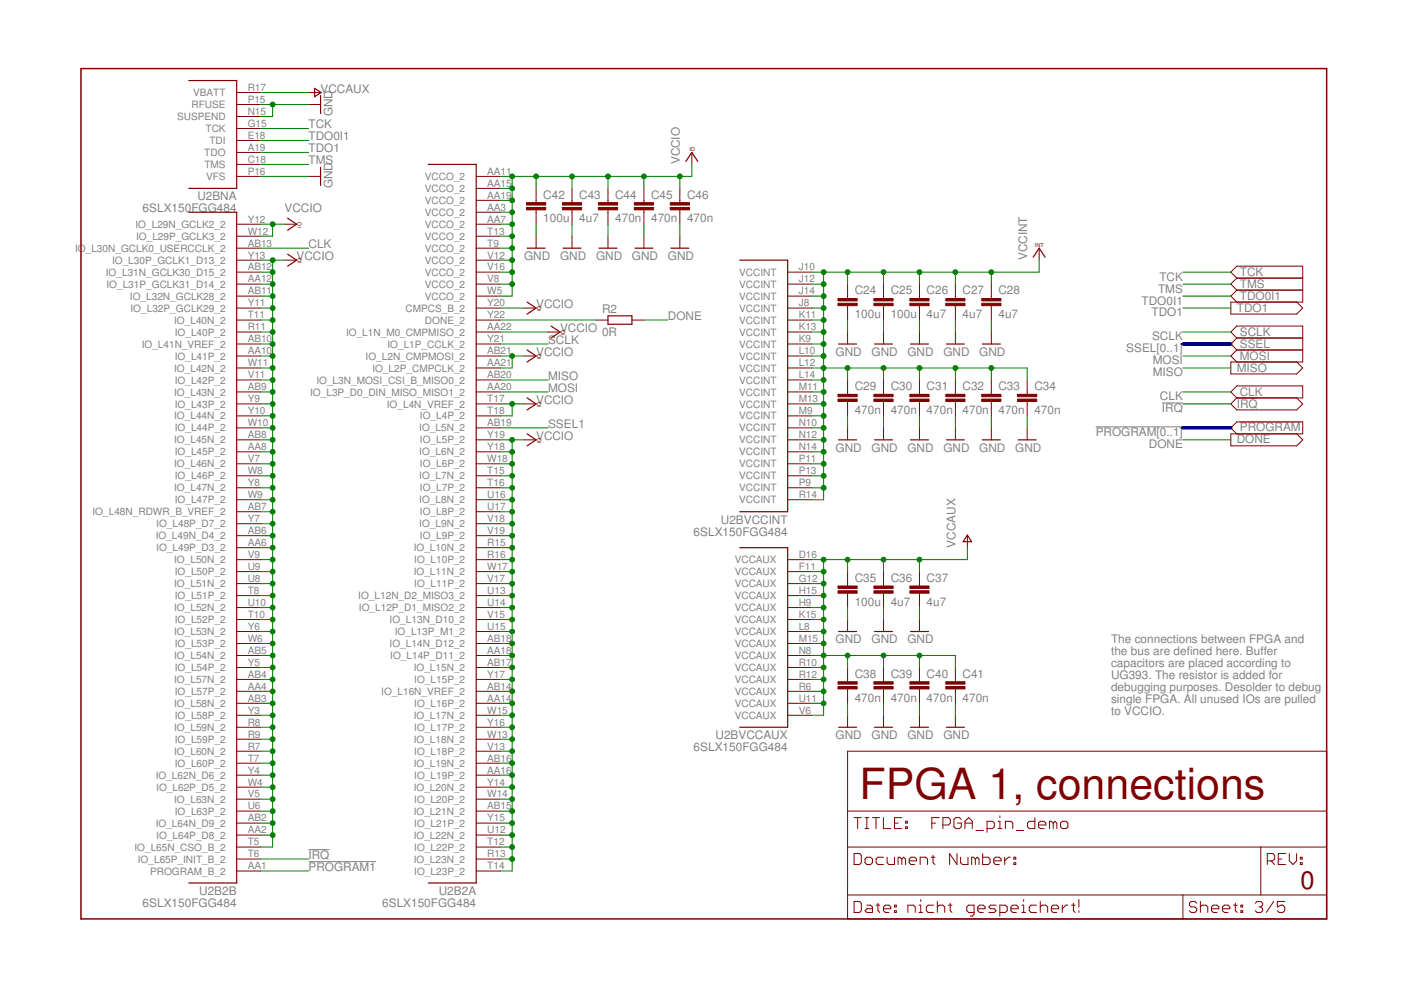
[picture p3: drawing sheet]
<svg xmlns="http://www.w3.org/2000/svg" width="297mm" height="210mm" viewBox="0 0 297 210" stroke-linecap="round" stroke-linejoin="round" font-family="sans-serif">
<defs><g id="words">
<text font-size="9.1" fill="#800000" x="182.2" y="169.4">FPGA 1, connections</text>
<text font-size="5.4" fill="#800000" x="275.8" y="188.5">0</text>
<g font-size="2.5" fill="#808080">
<text x="68" y="19.6">VCCAUX</text>
<text x="65.4" y="27.2">TCK</text>
<text x="65.4" y="29.8">TDO0I1</text>
<text x="70.5" y="24.7" transform="rotate(-90 70.5 24.7)">GND</text>
<text x="65.4" y="34.9">TMS</text>
<text x="65.4" y="32.3">TDO1</text>
<text x="144.1" y="34.9" transform="rotate(-90 144.1 34.9)">VCCIO</text>
<text x="70.5" y="39.9" transform="rotate(-90 70.5 39.9)">GND</text>
<text x="30.2" y="45">6SLX150FGG484</text>
<text x="41.8" y="42.5">U2BNA</text>
<text x="60.3" y="45">VCCIO</text>
<text x="115.2" y="47.2">100u</text>
<text x="115.2" y="42.1">C42</text>
<text x="122.8" y="47.2">4u7</text>
<text x="122.8" y="42.1">C43</text>
<text x="130.4" y="47.2">470n</text>
<text x="130.4" y="42.1">C44</text>
<text x="138" y="47.2">470n</text>
<text x="138" y="42.1">C45</text>
<text x="145.7" y="47.2">470n</text>
<text x="145.7" y="42.1">C46</text>
<text x="65.4" y="52.6">CLK</text>
<text x="62.9" y="55.2">VCCIO</text>
<text x="111.1" y="55.2">GND</text>
<text x="118.7" y="55.2">GND</text>
<text x="126.4" y="55.2">GND</text>
<text x="134" y="55.2">GND</text>
<text x="141.6" y="55.2">GND</text>
<text x="217.8" y="55.2" transform="rotate(-90 217.8 55.2)">VCCINT</text>
<text x="245.8" y="59.5">TCK</text>
<text x="262.9" y="58.5">TCK</text>
<text x="113.7" y="65.3">VCCIO</text>
<text x="181.2" y="62.4">C24</text>
<text x="188.8" y="62.4">C25</text>
<text x="196.5" y="62.4">C26</text>
<text x="204.1" y="62.4">C27</text>
<text x="211.7" y="62.4">C28</text>
<text x="242" y="64.6">TDO0I1</text>
<text x="245.5" y="62">TMS</text>
<text x="262.9" y="61">TMS</text>
<text x="262.9" y="63.5">TDO0I1</text>
<text x="118.7" y="70.4">VCCIO</text>
<text x="127.6" y="71.2">0R</text>
<text x="127.6" y="66.4">R2</text>
<text x="141.6" y="67.9">DONE</text>
<text x="181.2" y="67.5">100u</text>
<text x="188.8" y="67.5">100u</text>
<text x="196.5" y="67.5">4u7</text>
<text x="204.1" y="67.5">4u7</text>
<text x="211.7" y="67.5">4u7</text>
<text x="244.1" y="67.1">TDO1</text>
<text x="262.2" y="66.1">TDO1</text>
<text x="262.9" y="71.2">SCLK</text>
<text x="113.7" y="75.5">VCCIO</text>
<text x="116.2" y="72.9">SCLK</text>
<text x="177.2" y="75.5">GND</text>
<text x="184.8" y="75.5">GND</text>
<text x="192.4" y="75.5">GND</text>
<text x="200" y="75.5">GND</text>
<text x="207.6" y="75.5">GND</text>
<text x="238.8" y="74.7">SSEL[0..1]</text>
<text x="244.3" y="72.2">SCLK</text>
<text x="244.4" y="77.3">MOSI</text>
<text x="262.9" y="73.7">SSEL</text>
<text x="262.9" y="76.2">MOSI</text>
<text x="116.2" y="83.1">MOSI</text>
<text x="116.2" y="80.6">MISO</text>
<text x="181.2" y="82.7">C29</text>
<text x="188.8" y="82.7">C30</text>
<text x="196.5" y="82.7">C31</text>
<text x="204.1" y="82.7">C32</text>
<text x="211.7" y="82.7">C33</text>
<text x="219.3" y="82.7">C34</text>
<text x="244.4" y="79.8">MISO</text>
<text x="262.2" y="78.8">MISO</text>
<text x="262.9" y="83.9">CLK</text>
<text x="113.7" y="85.6">VCCIO</text>
<text x="181.2" y="87.8">470n</text>
<text x="188.8" y="87.8">470n</text>
<text x="196.5" y="87.8">470n</text>
<text x="204.1" y="87.8">470n</text>
<text x="211.7" y="87.8">470n</text>
<text x="219.3" y="87.8">470n</text>
<text x="245.9" y="84.9">CLK</text>
<text x="246.4" y="87.4">IRQ</text>
<text x="262.2" y="86.4">IRQ</text>
<text x="113.7" y="93.3">VCCIO</text>
<text x="116.2" y="90.7">SSEL1</text>
<text x="177.2" y="95.8">GND</text>
<text x="184.8" y="95.8">GND</text>
<text x="192.4" y="95.8">GND</text>
<text x="200" y="95.8">GND</text>
<text x="207.6" y="95.8">GND</text>
<text x="215.3" y="95.8">GND</text>
<text x="232.3" y="92.5">PROGRAM[0..1]</text>
<text x="243.6" y="95">DONE</text>
<text x="262.2" y="94">DONE</text>
<text x="262.9" y="91.5">PROGRAM</text>
<text x="147.1" y="113.6">6SLX150FGG484</text>
<text x="152.8" y="111">U2BVCCINT</text>
<text x="202.6" y="116.1" transform="rotate(-90 202.6 116.1)">VCCAUX</text>
<text x="181.2" y="123.4">C35</text>
<text x="188.8" y="123.4">C36</text>
<text x="196.5" y="123.4">C37</text>
<text x="181.2" y="128.4">100u</text>
<text x="188.8" y="128.4">4u7</text>
<text x="196.5" y="128.4">4u7</text>
<text x="177.2" y="136.4">GND</text>
<text x="184.8" y="136.4">GND</text>
<text x="192.4" y="136.4">GND</text>
<text x="235.6" y="136.4">The connections between FPGA and</text>
<text x="181.2" y="143.7">C38</text>
<text x="188.8" y="143.7">C39</text>
<text x="196.5" y="143.7">C40</text>
<text x="204.1" y="143.7">C41</text>
<text x="235.6" y="139">the bus are defined here. Buffer</text>
<text x="235.6" y="141.5">capacitors are placed according to</text>
<text x="181.2" y="148.7">470n</text>
<text x="188.8" y="148.7">470n</text>
<text x="196.5" y="148.7">470n</text>
<text x="204.1" y="148.7">470n</text>
<text x="235.6" y="144">UG393. The resistor is added for</text>
<text x="235.6" y="146.6">debugging purposes. Desolder to debug</text>
<text x="235.6" y="149.1">single FPGA. All unused IOs are pulled</text>
<text x="235.6" y="151.7">to VCCIO.</text>
<text x="147.1" y="159.3">6SLX150FGG484</text>
<text x="151.7" y="156.7">U2BVCCAUX</text>
<text x="177.2" y="156.7">GND</text>
<text x="184.8" y="156.7">GND</text>
<text x="192.4" y="156.7">GND</text>
<text x="200" y="156.7">GND</text>
<text x="65.4" y="182.1">IRQ</text>
<text x="65.4" y="184.7">PROGRAM1</text>
<text x="42.2" y="189.8">U2B2B</text>
<text x="93" y="189.8">U2B2A</text>
<text x="30.2" y="192.3">6SLX150FGG484</text>
<text x="81" y="192.3">6SLX150FGG484</text>
</g>
<g font-size="2.1" fill="#808080">
<text x="40.6" y="22.9">RFUSE</text>
<text x="41" y="20.4">VBATT</text>
<text x="52.5" y="19.3">R17</text>
<text x="52.5" y="21.8">P15</text>
<text x="37.5" y="25.5">SUSPEND</text>
<text x="43.6" y="28">TCK</text>
<text x="52.5" y="24.3">N15</text>
<text x="52.5" y="26.9">G15</text>
<text x="52.5" y="29.4">E18</text>
<text x="43.3" y="33.1">TDO</text>
<text x="43.3" y="35.6">TMS</text>
<text x="44.4" y="30.5">TDI</text>
<text x="52.5" y="32">A19</text>
<text x="52.5" y="34.5">C18</text>
<text x="43.7" y="38.2">VFS</text>
<text x="52.5" y="37">P16</text>
<text x="90.1" y="38.2">VCCO_2</text>
<text x="90.1" y="40.7">VCCO_2</text>
<text x="103.3" y="37">AA11</text>
<text x="103.3" y="39.6">AA15</text>
<text x="52.5" y="47.2">Y12</text>
<text x="90.1" y="43.2">VCCO_2</text>
<text x="90.1" y="45.8">VCCO_2</text>
<text x="103.3" y="42.1">AA19</text>
<text x="103.3" y="44.7">AA3</text>
<text x="103.3" y="47.2">AA7</text>
<text x="15.9" y="53.4">IO_L30N_GCLK0_USERCCLK_2</text>
<text x="28.7" y="48.3">IO_L29N_GCLK2_2</text>
<text x="28.9" y="50.9">IO_L29P_GCLK3_2</text>
<text x="52.5" y="49.7">W12</text>
<text x="52.5" y="52.3">AB13</text>
<text x="90.1" y="48.3">VCCO_2</text>
<text x="90.1" y="50.9">VCCO_2</text>
<text x="90.1" y="53.4">VCCO_2</text>
<text x="103.3" y="49.7">T13</text>
<text x="103.3" y="52.3">T9</text>
<text x="22.4" y="58.5">IO_L31N_GCLK30_D15_2</text>
<text x="23.8" y="55.9">IO_L30P_GCLK1_D13_2</text>
<text x="52.5" y="54.8">Y13</text>
<text x="52.5" y="57.4">AB12</text>
<text x="52.5" y="59.9">AA12</text>
<text x="90.1" y="55.9">VCCO_2</text>
<text x="90.1" y="58.5">VCCO_2</text>
<text x="103.3" y="54.8">V12</text>
<text x="103.3" y="57.4">V16</text>
<text x="103.3" y="59.9">V8</text>
<text x="156.7" y="58.5">VCCINT</text>
<text x="169.3" y="57.4">J10</text>
<text x="169.3" y="59.9">J12</text>
<text x="22.6" y="61">IO_L31P_GCLK31_D14_2</text>
<text x="27.5" y="63.5">IO_L32N_GCLK28_2</text>
<text x="52.5" y="62.4">AB11</text>
<text x="52.5" y="65">Y11</text>
<text x="90.1" y="61">VCCO_2</text>
<text x="90.1" y="63.5">VCCO_2</text>
<text x="103.3" y="62.4">W5</text>
<text x="103.3" y="65">Y20</text>
<text x="156.7" y="61">VCCINT</text>
<text x="156.7" y="63.5">VCCINT</text>
<text x="169.3" y="62.4">J14</text>
<text x="169.3" y="65">J8</text>
<text x="27.7" y="66.1">IO_L32P_GCLK29_2</text>
<text x="36.9" y="68.6">IO_L40N_2</text>
<text x="37" y="71.2">IO_L40P_2</text>
<text x="52.5" y="67.5">T11</text>
<text x="52.5" y="70">R11</text>
<text x="73.4" y="71.2">IO_L1N_M0_CMPMISO_2</text>
<text x="86" y="66.1">CMPCS_B_2</text>
<text x="90.1" y="68.6">DONE_2</text>
<text x="103.3" y="67.5">Y22</text>
<text x="103.3" y="70">AA22</text>
<text x="156.7" y="66.1">VCCINT</text>
<text x="156.7" y="68.6">VCCINT</text>
<text x="156.7" y="71.2">VCCINT</text>
<text x="169.3" y="67.5">K11</text>
<text x="169.3" y="70">K13</text>
<text x="30" y="73.7">IO_L41N_VREF_2</text>
<text x="37" y="76.2">IO_L41P_2</text>
<text x="52.5" y="72.6">AB10</text>
<text x="52.5" y="75.1">AA10</text>
<text x="52.5" y="77.7">W11</text>
<text x="77.5" y="76.2">IO_L2N_CMPMOSI_2</text>
<text x="82.1" y="73.7">IO_L1P_CCLK_2</text>
<text x="103.3" y="72.6">Y21</text>
<text x="103.3" y="75.1">AB21</text>
<text x="103.3" y="77.7">AA21</text>
<text x="156.7" y="73.7">VCCINT</text>
<text x="156.7" y="76.2">VCCINT</text>
<text x="169.3" y="72.6">K9</text>
<text x="169.3" y="75.1">L10</text>
<text x="169.3" y="77.7">L12</text>
<text x="36.9" y="78.8">IO_L42N_2</text>
<text x="36.9" y="83.9">IO_L43N_2</text>
<text x="37" y="81.3">IO_L42P_2</text>
<text x="52.5" y="80.2">V11</text>
<text x="52.5" y="82.7">AB9</text>
<text x="65.8" y="83.9">IO_L3P_D0_DIN_MISO_MISO1_2</text>
<text x="67.1" y="81.3">IO_L3N_MOSI_CSI_B_MISO0_2</text>
<text x="78.9" y="78.8">IO_L2P_CMPCLK_2</text>
<text x="103.3" y="80.2">AB20</text>
<text x="103.3" y="82.7">AA20</text>
<text x="156.7" y="78.8">VCCINT</text>
<text x="156.7" y="81.3">VCCINT</text>
<text x="156.7" y="83.9">VCCINT</text>
<text x="169.3" y="80.2">L14</text>
<text x="169.3" y="82.7">M11</text>
<text x="36.9" y="88.9">IO_L44N_2</text>
<text x="37" y="86.4">IO_L43P_2</text>
<text x="52.5" y="85.3">Y9</text>
<text x="52.5" y="87.8">Y10</text>
<text x="82" y="86.4">IO_L4N_VREF_2</text>
<text x="89" y="88.9">IO_L4P_2</text>
<text x="103.3" y="85.3">T17</text>
<text x="103.3" y="87.8">T18</text>
<text x="156.7" y="86.4">VCCINT</text>
<text x="156.7" y="88.9">VCCINT</text>
<text x="169.3" y="85.3">M13</text>
<text x="169.3" y="87.8">M9</text>
<text x="36.9" y="94">IO_L45N_2</text>
<text x="37" y="91.5">IO_L44P_2</text>
<text x="52.5" y="90.4">W10</text>
<text x="52.5" y="92.9">AB8</text>
<text x="52.5" y="95.4">AA8</text>
<text x="88.9" y="91.5">IO_L5N_2</text>
<text x="89" y="94">IO_L5P_2</text>
<text x="103.3" y="90.4">AB19</text>
<text x="103.3" y="92.9">Y19</text>
<text x="103.3" y="95.4">Y18</text>
<text x="156.7" y="91.5">VCCINT</text>
<text x="156.7" y="94">VCCINT</text>
<text x="169.3" y="90.4">N10</text>
<text x="169.3" y="92.9">N12</text>
<text x="169.3" y="95.4">N14</text>
<text x="36.9" y="99.1">IO_L46N_2</text>
<text x="37" y="96.6">IO_L45P_2</text>
<text x="37" y="101.6">IO_L46P_2</text>
<text x="52.5" y="98">V7</text>
<text x="52.5" y="100.5">W8</text>
<text x="88.9" y="96.6">IO_L6N_2</text>
<text x="88.9" y="101.6">IO_L7N_2</text>
<text x="89" y="99.1">IO_L6P_2</text>
<text x="103.3" y="98">W18</text>
<text x="103.3" y="100.5">T15</text>
<text x="156.7" y="96.6">VCCINT</text>
<text x="156.7" y="99.1">VCCINT</text>
<text x="156.7" y="101.6">VCCINT</text>
<text x="169.3" y="98">P11</text>
<text x="169.3" y="100.5">P13</text>
<text x="36.9" y="104.2">IO_L47N_2</text>
<text x="37" y="106.7">IO_L47P_2</text>
<text x="52.5" y="103.1">Y8</text>
<text x="52.5" y="105.6">W9</text>
<text x="88.9" y="106.7">IO_L8N_2</text>
<text x="89" y="104.2">IO_L7P_2</text>
<text x="103.3" y="103.1">T16</text>
<text x="103.3" y="105.6">U16</text>
<text x="156.7" y="104.2">VCCINT</text>
<text x="156.7" y="106.7">VCCINT</text>
<text x="169.3" y="103.1">P9</text>
<text x="169.3" y="105.6">R14</text>
<text x="19.6" y="109.3">IO_L48N_RDWR_B_VREF_2</text>
<text x="33.1" y="111.8">IO_L48P_D7_2</text>
<text x="52.5" y="108.1">AB7</text>
<text x="52.5" y="110.7">Y7</text>
<text x="52.5" y="113.2">AB6</text>
<text x="88.9" y="111.8">IO_L9N_2</text>
<text x="89" y="109.3">IO_L8P_2</text>
<text x="103.3" y="108.1">U17</text>
<text x="103.3" y="110.7">V18</text>
<text x="103.3" y="113.2">V19</text>
<text x="33" y="114.3">IO_L49N_D4_2</text>
<text x="33.1" y="116.9">IO_L49P_D3_2</text>
<text x="36.9" y="119.4">IO_L50N_2</text>
<text x="52.5" y="115.8">AA6</text>
<text x="52.5" y="118.3">V9</text>
<text x="87.7" y="116.9">IO_L10N_2</text>
<text x="87.8" y="119.4">IO_L10P_2</text>
<text x="89" y="114.3">IO_L9P_2</text>
<text x="103.3" y="115.8">R15</text>
<text x="103.3" y="118.3">R16</text>
<text x="155.8" y="119.4">VCCAUX</text>
<text x="169.3" y="118.3">D16</text>
<text x="36.9" y="124.5">IO_L51N_2</text>
<text x="37" y="122">IO_L50P_2</text>
<text x="52.5" y="120.8">U9</text>
<text x="52.5" y="123.4">U8</text>
<text x="52.5" y="125.9">T8</text>
<text x="87.7" y="122">IO_L11N_2</text>
<text x="87.8" y="124.5">IO_L11P_2</text>
<text x="103.3" y="120.8">W17</text>
<text x="103.3" y="123.4">V17</text>
<text x="103.3" y="125.9">U13</text>
<text x="155.8" y="122">VCCAUX</text>
<text x="155.8" y="124.5">VCCAUX</text>
<text x="169.3" y="120.8">F11</text>
<text x="169.3" y="123.4">G12</text>
<text x="169.3" y="125.9">H15</text>
<text x="36.9" y="129.6">IO_L52N_2</text>
<text x="37" y="127">IO_L51P_2</text>
<text x="52.5" y="128.5">U10</text>
<text x="52.5" y="131">T10</text>
<text x="76" y="127">IO_L12N_D2_MISO3_2</text>
<text x="76.1" y="129.6">IO_L12P_D1_MISO2_2</text>
<text x="103.3" y="128.5">U14</text>
<text x="103.3" y="131">V15</text>
<text x="155.8" y="127">VCCAUX</text>
<text x="155.8" y="129.6">VCCAUX</text>
<text x="169.3" y="128.5">H9</text>
<text x="169.3" y="131">K15</text>
<text x="36.9" y="134.7">IO_L53N_2</text>
<text x="37" y="132.1">IO_L52P_2</text>
<text x="37" y="137.2">IO_L53P_2</text>
<text x="52.5" y="133.5">Y6</text>
<text x="52.5" y="136.1">W6</text>
<text x="82.6" y="132.1">IO_L13N_D10_2</text>
<text x="82.6" y="137.2">IO_L14N_D12_2</text>
<text x="83.7" y="134.7">IO_L13P_M1_2</text>
<text x="103.3" y="133.5">U15</text>
<text x="103.3" y="136.1">AB18</text>
<text x="155.8" y="132.1">VCCAUX</text>
<text x="155.8" y="134.7">VCCAUX</text>
<text x="155.8" y="137.2">VCCAUX</text>
<text x="169.3" y="133.5">L8</text>
<text x="169.3" y="136.1">M15</text>
<text x="36.9" y="139.7">IO_L54N_2</text>
<text x="37" y="142.3">IO_L54P_2</text>
<text x="52.5" y="138.6">AB5</text>
<text x="52.5" y="141.2">Y5</text>
<text x="52.5" y="143.7">AB4</text>
<text x="82.7" y="139.7">IO_L14P_D11_2</text>
<text x="87.7" y="142.3">IO_L15N_2</text>
<text x="103.3" y="138.6">AA18</text>
<text x="103.3" y="141.2">AB17</text>
<text x="103.3" y="143.7">Y17</text>
<text x="155.8" y="139.7">VCCAUX</text>
<text x="155.8" y="142.3">VCCAUX</text>
<text x="169.3" y="138.6">N8</text>
<text x="169.3" y="141.2">R10</text>
<text x="169.3" y="143.7">R12</text>
<text x="36.9" y="144.8">IO_L57N_2</text>
<text x="36.9" y="149.9">IO_L58N_2</text>
<text x="37" y="147.3">IO_L57P_2</text>
<text x="52.5" y="146.2">AA4</text>
<text x="52.5" y="148.8">AB3</text>
<text x="80.8" y="147.3">IO_L16N_VREF_2</text>
<text x="87.8" y="144.8">IO_L15P_2</text>
<text x="87.8" y="149.9">IO_L16P_2</text>
<text x="103.3" y="146.2">AB14</text>
<text x="103.3" y="148.8">AA14</text>
<text x="155.8" y="144.8">VCCAUX</text>
<text x="155.8" y="147.3">VCCAUX</text>
<text x="155.8" y="149.9">VCCAUX</text>
<text x="169.3" y="146.2">R6</text>
<text x="169.3" y="148.8">U11</text>
<text x="36.9" y="155">IO_L59N_2</text>
<text x="37" y="152.4">IO_L58P_2</text>
<text x="52.5" y="151.3">Y3</text>
<text x="52.5" y="153.8">R8</text>
<text x="87.7" y="152.4">IO_L17N_2</text>
<text x="87.8" y="155">IO_L17P_2</text>
<text x="103.3" y="151.3">W15</text>
<text x="103.3" y="153.8">Y16</text>
<text x="155.8" y="152.4">VCCAUX</text>
<text x="169.3" y="151.3">V6</text>
<text x="36.9" y="160">IO_L60N_2</text>
<text x="37" y="157.5">IO_L59P_2</text>
<text x="52.5" y="156.4">R9</text>
<text x="52.5" y="158.9">R7</text>
<text x="52.5" y="161.5">T7</text>
<text x="87.7" y="157.5">IO_L18N_2</text>
<text x="87.8" y="160">IO_L18P_2</text>
<text x="103.3" y="156.4">W13</text>
<text x="103.3" y="158.9">V13</text>
<text x="103.3" y="161.5">AB16</text>
<text x="33" y="165.1">IO_L62N_D6_2</text>
<text x="33.1" y="167.7">IO_L62P_D5_2</text>
<text x="37" y="162.6">IO_L60P_2</text>
<text x="52.5" y="164">Y4</text>
<text x="52.5" y="166.5">W4</text>
<text x="87.7" y="162.6">IO_L19N_2</text>
<text x="87.7" y="167.7">IO_L20N_2</text>
<text x="87.8" y="165.1">IO_L19P_2</text>
<text x="103.3" y="164">AA16</text>
<text x="103.3" y="166.5">Y14</text>
<text x="36.9" y="170.2">IO_L63N_2</text>
<text x="37" y="172.7">IO_L63P_2</text>
<text x="52.5" y="169.1">V5</text>
<text x="52.5" y="171.6">U6</text>
<text x="87.7" y="172.7">IO_L21N_2</text>
<text x="87.8" y="170.2">IO_L20P_2</text>
<text x="103.3" y="169.1">W14</text>
<text x="103.3" y="171.6">AB15</text>
<text x="33" y="175.3">IO_L64N_D9_2</text>
<text x="33.1" y="177.8">IO_L64P_D8_2</text>
<text x="52.5" y="174.2">AB2</text>
<text x="52.5" y="176.7">AA2</text>
<text x="52.5" y="179.2">T5</text>
<text x="87.7" y="177.8">IO_L22N_2</text>
<text x="87.8" y="175.3">IO_L21P_2</text>
<text x="103.3" y="174.2">Y15</text>
<text x="103.3" y="176.7">U12</text>
<text x="103.3" y="179.2">T12</text>
<text x="28.5" y="180.4">IO_L65N_CSO_B_2</text>
<text x="29.2" y="182.9">IO_L65P_INIT_B_2</text>
<text x="31.8" y="185.4">PROGRAM_B_2</text>
<text x="52.5" y="181.8">T6</text>
<text x="52.5" y="184.3">AA1</text>
<text x="87.7" y="182.9">IO_L23N_2</text>
<text x="87.8" y="180.4">IO_L22P_2</text>
<text x="87.8" y="185.4">IO_L23P_2</text>
<text x="103.3" y="181.8">R13</text>
<text x="103.3" y="184.3">T14</text>
</g>
<g font-size="1.1" fill="#800000">
<text x="146.2" y="32.1">IO</text>
<text x="63.9" y="48.2" transform="rotate(-90 63.9 48.2)">IO</text>
<text x="219.4" y="52.4">INT</text>
<text x="63.9" y="55.9" transform="rotate(-90 63.9 55.9)">IO</text>
<text x="114.7" y="66" transform="rotate(-90 114.7 66)">IO</text>
<text x="119.8" y="71.1" transform="rotate(-90 119.8 71.1)">IO</text>
<text x="114.7" y="76.2" transform="rotate(-90 114.7 76.2)">IO</text>
<text x="114.7" y="86.3" transform="rotate(-90 114.7 86.3)">IO</text>
<text x="114.7" y="94" transform="rotate(-90 114.7 94)">IO</text>
</g>
</g></defs>
<g fill="#808080" stroke="#808080" stroke-width=".21">
<path d="M262.2 84.4h4.5z"/>
<path d="M262.9 89.5h12.9z"/>
<path d="M232.3 90.5h18.5z"/>
<path d="M65.4 180.1h4.5z"/>
<path d="M246.4 85.4h4.4z"/>
<path d="M65.4 182.7h14.3z"/>
</g>
<g fill="#800000" stroke="#800000" stroke-width=".21">
<path d="M146.7 32.3v2.6z"/>
<path d="M116.2 70.4h2.5z"/>
<path d="M205.1 113.6v2.5z"/>
<path d="M220.3 52.6v2.6z"/>
<path d="M134 67.9h2.5z"/>
<path d="M126.4 67.9h2.5z"/>
<path d="M60.3 55.2h2.6z"/>
<path d="M111.1 65.3h2.6z"/>
<path d="M111.1 75.5h2.6z"/>
<path d="M111.1 85.6h2.6z"/>
<path d="M111.1 93.3h2.6z"/>
<path d="M65.4 37.4h2.6z"/>
<path d="M65.4 22.2h2.6z"/>
<path d="M65.4 19.6h2.6z"/>
<path d="M101 37.4h5z"/>
<path d="M101 39.9h5z"/>
<path d="M101 42.5h5z"/>
<path d="M101 45h5z"/>
<path d="M101 47.5h5z"/>
<path d="M101 50.1h5z"/>
<path d="M101 52.6h5z"/>
<path d="M101 55.2h5z"/>
<path d="M101 57.7h5z"/>
<path d="M101 60.2h5z"/>
<path d="M101 62.8h5z"/>
<path d="M101 65.3h5z"/>
<path d="M101 67.9h5z"/>
<path d="M101 70.4h5z"/>
<path d="M101 72.9h5z"/>
<path d="M101 75.5h5z"/>
<path d="M101 78h5z"/>
<path d="M101 80.6h5z"/>
<path d="M101 83.1h5z"/>
<path d="M101 85.6h5z"/>
<path d="M101 88.2h5z"/>
<path d="M101 90.7h5z"/>
<path d="M101 93.3h5z"/>
<path d="M101 95.8h5z"/>
<path d="M101 98.3h5z"/>
<path d="M101 100.9h5z"/>
<path d="M101 103.4h5z"/>
<path d="M101 106h5z"/>
<path d="M101 108.5h5z"/>
<path d="M101 111h5z"/>
<path d="M101 113.6h5z"/>
<path d="M101 116.1h5z"/>
<path d="M101 118.7h5z"/>
<path d="M101 121.2h5z"/>
<path d="M101 123.7h5z"/>
<path d="M101 126.3h5z"/>
<path d="M101 128.8h5z"/>
<path d="M101 131.4h5z"/>
<path d="M101 133.9h5z"/>
<path d="M101 136.4h5z"/>
<path d="M101 139h5z"/>
<path d="M101 141.5h5z"/>
<path d="M101 144.1h5z"/>
<path d="M101 146.6h5z"/>
<path d="M101 149.1h5z"/>
<path d="M101 151.7h5z"/>
<path d="M101 154.2h5z"/>
<path d="M101 156.7h5z"/>
<path d="M101 159.3h5z"/>
<path d="M101 161.8h5z"/>
<path d="M101 164.4h5z"/>
<path d="M101 166.9h5z"/>
<path d="M101 169.4h5z"/>
<path d="M101 172h5z"/>
<path d="M101 174.5h5z"/>
<path d="M101 177.1h5z"/>
<path d="M101 179.6h5z"/>
<path d="M101 182.1h5z"/>
<path d="M101 184.7h5z"/>
<path d="M50.2 19.6h5.1z"/>
<path d="M50.2 22.2h5.1z"/>
<path d="M50.2 24.7h5.1z"/>
<path d="M50.2 27.2h5.1z"/>
<path d="M50.2 29.8h5.1z"/>
<path d="M50.2 32.3h5.1z"/>
<path d="M50.2 34.9h5.1z"/>
<path d="M50.2 37.4h5.1z"/>
<path d="M167 118.7h5.1z"/>
<path d="M167 121.2h5.1z"/>
<path d="M167 123.7h5.1z"/>
<path d="M167 126.3h5.1z"/>
<path d="M167 128.8h5.1z"/>
<path d="M167 131.4h5.1z"/>
<path d="M167 133.9h5.1z"/>
<path d="M167 136.4h5.1z"/>
<path d="M167 139h5.1z"/>
<path d="M167 141.5h5.1z"/>
<path d="M167 144.1h5.1z"/>
<path d="M167 146.6h5.1z"/>
<path d="M167 149.1h5.1z"/>
<path d="M167 151.7h5.1z"/>
<path d="M167 57.7h5.1z"/>
<path d="M167 60.2h5.1z"/>
<path d="M167 62.8h5.1z"/>
<path d="M167 65.3h5.1z"/>
<path d="M167 67.9h5.1z"/>
<path d="M167 70.4h5.1z"/>
<path d="M167 72.9h5.1z"/>
<path d="M167 75.5h5.1z"/>
<path d="M167 78h5.1z"/>
<path d="M167 80.6h5.1z"/>
<path d="M167 83.1h5.1z"/>
<path d="M167 85.6h5.1z"/>
<path d="M167 88.2h5.1z"/>
<path d="M167 90.7h5.1z"/>
<path d="M167 93.3h5.1z"/>
<path d="M167 95.8h5.1z"/>
<path d="M167 98.3h5.1z"/>
<path d="M167 100.9h5.1z"/>
<path d="M167 103.4h5.1z"/>
<path d="M167 106h5.1z"/>
<path d="M50.2 47.5h5.1z"/>
<path d="M50.2 50.1h5.1z"/>
<path d="M50.2 52.6h5.1z"/>
<path d="M50.2 55.2h5.1z"/>
<path d="M50.2 57.7h5.1z"/>
<path d="M50.2 60.2h5.1z"/>
<path d="M50.2 62.8h5.1z"/>
<path d="M50.2 65.3h5.1z"/>
<path d="M50.2 67.9h5.1z"/>
<path d="M50.2 70.4h5.1z"/>
<path d="M50.2 72.9h5.1z"/>
<path d="M50.2 75.5h5.1z"/>
<path d="M50.2 78h5.1z"/>
<path d="M50.2 80.6h5.1z"/>
<path d="M50.2 83.1h5.1z"/>
<path d="M50.2 85.6h5.1z"/>
<path d="M50.2 88.2h5.1z"/>
<path d="M50.2 90.7h5.1z"/>
<path d="M50.2 93.3h5.1z"/>
<path d="M50.2 95.8h5.1z"/>
<path d="M50.2 98.3h5.1z"/>
<path d="M50.2 100.9h5.1z"/>
<path d="M50.2 103.4h5.1z"/>
<path d="M50.2 106h5.1z"/>
<path d="M50.2 108.5h5.1z"/>
<path d="M50.2 111h5.1z"/>
<path d="M50.2 113.6h5.1z"/>
<path d="M50.2 116.1h5.1z"/>
<path d="M50.2 118.7h5.1z"/>
<path d="M50.2 121.2h5.1z"/>
<path d="M50.2 123.7h5.1z"/>
<path d="M50.2 126.3h5.1z"/>
<path d="M50.2 128.8h5.1z"/>
<path d="M50.2 131.4h5.1z"/>
<path d="M50.2 133.9h5.1z"/>
<path d="M50.2 136.4h5.1z"/>
<path d="M50.2 139h5.1z"/>
<path d="M50.2 141.5h5.1z"/>
<path d="M50.2 144.1h5.1z"/>
<path d="M50.2 146.6h5.1z"/>
<path d="M50.2 149.1h5.1z"/>
<path d="M50.2 151.7h5.1z"/>
<path d="M50.2 154.2h5.1z"/>
<path d="M50.2 156.7h5.1z"/>
<path d="M50.2 159.3h5.1z"/>
<path d="M50.2 161.8h5.1z"/>
<path d="M50.2 164.4h5.1z"/>
<path d="M50.2 166.9h5.1z"/>
<path d="M50.2 169.4h5.1z"/>
<path d="M50.2 172h5.1z"/>
<path d="M50.2 174.5h5.1z"/>
<path d="M50.2 177.1h5.1z"/>
<path d="M50.2 179.6h5.1z"/>
<path d="M50.2 182.1h5.1z"/>
<path d="M50.2 184.7h5.1z"/>
<path d="M60.3 47.5h2.6z"/>
<path d="M179.7 194.8h71.1z"/>
<path d="M267.3 179.6h14z"/>
<path d="M179.7 189.8v5z"/>
<path d="M181.1 191.1v2.4z"/>
<path d="M181.1 193.5h1.1z"/>
<path d="M182.2 193.5l.4-.4z"/>
<path d="M182.6 191.5v1.6z"/>
<path d="M182.2 191.1l.4 .4z"/>
<path d="M181.1 191.1h1.1z"/>
<path d="M183.8 191.9h.8z"/>
<path d="M184.6 191.9l.4 .4z"/>
<path d="M185 192.3v1.2z"/>
<path d="M183.8 193.5h1.2z"/>
<path d="M183.4 193.1l.4 .4z"/>
<path d="M183.8 192.7l-.4 .4z"/>
<path d="M183.8 192.7h1.2z"/>
<path d="M186.1 191.5v1.6z"/>
<path d="M186.1 193.1l.4 .4z"/>
<path d="M185.8 191.9h.7z"/>
<path d="M187.7 193.5h.8z"/>
<path d="M187.3 193.1l.4 .4z"/>
<path d="M187.3 192.3v.8z"/>
<path d="M187.3 192.3l.4-.4z"/>
<path d="M187.7 191.9h.8z"/>
<path d="M188.5 191.9l.4 .4z"/>
<path d="M188.9 192.3v.4z"/>
<path d="M187.3 192.7h1.6z"/>
<path d="M189.7 191.9h.3z"/>
<path d="M190 191.9v.4z"/>
<path d="M189.7 192.3h.3z"/>
<path d="M189.7 191.9v.4z"/>
<path d="M189.7 193.1h.3z"/>
<path d="M190 193.1v.4z"/>
<path d="M189.7 193.5h.3z"/>
<path d="M189.7 193.1v.4z"/>
<path d="M192.5 191.9v1.6z"/>
<path d="M192.5 191.9h1.2z"/>
<path d="M193.7 191.9l.4 .4z"/>
<path d="M194.1 192.3v1.2z"/>
<path d="M194.8 191.9h.4z"/>
<path d="M195.2 191.9v1.6z"/>
<path d="M194.8 193.5h.8z"/>
<path d="M195.2 190.7v.4z"/>
<path d="M196.8 191.9h1.1z"/>
<path d="M196.8 191.9l-.4 .4z"/>
<path d="M196.4 192.3v.8z"/>
<path d="M196.4 193.1l.4 .4z"/>
<path d="M196.8 193.5h1.1z"/>
<path d="M198.7 191.1v2.4z"/>
<path d="M198.7 192.3l.4-.4z"/>
<path d="M199.1 191.9h.8z"/>
<path d="M199.9 191.9l.4 .4z"/>
<path d="M200.3 192.3v1.2z"/>
<path d="M201.5 191.5v1.6z"/>
<path d="M201.5 193.1l.3 .4z"/>
<path d="M201.1 191.9h.7z"/>
<path d="M205.7 194.2h.4z"/>
<path d="M206.1 194.2l.4-.3z"/>
<path d="M206.5 191.9v2z"/>
<path d="M205.4 191.9h1.1z"/>
<path d="M205.4 191.9l-.4 .4z"/>
<path d="M205 192.3v.8z"/>
<path d="M205 193.1l.4 .4z"/>
<path d="M205.4 193.5h1.1z"/>
<path d="M207.7 193.5h.8z"/>
<path d="M207.3 193.1l.4 .4z"/>
<path d="M207.3 192.3v.8z"/>
<path d="M207.3 192.3l.4-.4z"/>
<path d="M207.7 191.9h.8z"/>
<path d="M208.5 191.9l.4 .4z"/>
<path d="M208.9 192.3v.4z"/>
<path d="M207.3 192.7h1.6z"/>
<path d="M209.7 193.5h1.1z"/>
<path d="M210.8 193.5l.4-.4z"/>
<path d="M210.8 192.7l.4 .4z"/>
<path d="M210 192.7h.8z"/>
<path d="M209.7 192.3l.3 .4z"/>
<path d="M209.7 192.3l.3-.4z"/>
<path d="M210 191.9h1.2z"/>
<path d="M212 191.9v2.3z"/>
<path d="M212 191.9h1.1z"/>
<path d="M213.1 191.9l.4 .4z"/>
<path d="M213.5 192.3v.8z"/>
<path d="M213.1 193.5l.4-.4z"/>
<path d="M212 193.5h1.1z"/>
<path d="M214.7 193.5h.8z"/>
<path d="M214.3 193.1l.4 .4z"/>
<path d="M214.3 192.3v.8z"/>
<path d="M214.3 192.3l.4-.4z"/>
<path d="M214.7 191.9h.8z"/>
<path d="M215.5 191.9l.4 .4z"/>
<path d="M215.9 192.3v.4z"/>
<path d="M214.3 192.7h1.6z"/>
<path d="M216.7 191.9h.3z"/>
<path d="M217 191.9v1.6z"/>
<path d="M216.7 193.5h.7z"/>
<path d="M217 190.7v.4z"/>
<path d="M218.6 191.9h1.2z"/>
<path d="M218.6 191.9l-.4 .4z"/>
<path d="M218.2 192.3v.8z"/>
<path d="M218.2 193.1l.4 .4z"/>
<path d="M218.6 193.5h1.2z"/>
<path d="M220.6 191.1v2.4z"/>
<path d="M220.6 192.3l.4-.4z"/>
<path d="M221 191.9h.7z"/>
<path d="M221.7 191.9l.4 .4z"/>
<path d="M222.1 192.3v1.2z"/>
<path d="M223.3 193.5h.8z"/>
<path d="M222.9 193.1l.4 .4z"/>
<path d="M222.9 192.3v.8z"/>
<path d="M222.9 192.3l.4-.4z"/>
<path d="M223.3 191.9h.8z"/>
<path d="M224.1 191.9l.3 .4z"/>
<path d="M224.4 192.3v.4z"/>
<path d="M222.9 192.7h1.5z"/>
<path d="M225.2 191.9v1.6z"/>
<path d="M225.2 192.7l.8-.8z"/>
<path d="M226 191.9h.4z"/>
<path d="M227.6 191.5v1.6z"/>
<path d="M227.6 193.1l.4 .4z"/>
<path d="M227.2 191.9h.8z"/>
<path d="M228.7 193.1v.4z"/>
<path d="M228.7 190.7v1.6z"/>
<path d="M179.7 189.8h71.1z"/>
<path d="M179.7 179.6v10.2z"/>
<path d="M281.3 179.6v10.2z"/>
<path d="M250.8 189.8v5z"/>
<path d="M250.8 189.8h16.5z"/>
<path d="M250.8 194.8h30.5z"/>
<path d="M253.3 191.1l.4 .4z"/>
<path d="M252.6 191.1h.7z"/>
<path d="M252.6 191.1l-.4 .4z"/>
<path d="M252.2 191.5v.4z"/>
<path d="M252.2 191.9l.4 .4z"/>
<path d="M252.6 192.3h.7z"/>
<path d="M253.3 192.3l.4 .4z"/>
<path d="M253.7 192.7v.4z"/>
<path d="M253.3 193.5l.4-.4z"/>
<path d="M252.6 193.5h.7z"/>
<path d="M252.2 193.1l.4 .4z"/>
<path d="M254.5 191.1v2.4z"/>
<path d="M254.5 192.3l.4-.4z"/>
<path d="M254.9 191.9h.8z"/>
<path d="M255.7 191.9l.4 .4z"/>
<path d="M256.1 192.3v1.2z"/>
<path d="M257.2 193.5h.8z"/>
<path d="M256.9 193.1l.3 .4z"/>
<path d="M256.9 192.3v.8z"/>
<path d="M256.9 192.3l.3-.4z"/>
<path d="M257.2 191.9h.8z"/>
<path d="M258 191.9l.4 .4z"/>
<path d="M258.4 192.3v.4z"/>
<path d="M256.9 192.7h1.5z"/>
<path d="M259.6 193.5h.8z"/>
<path d="M259.2 193.1l.4 .4z"/>
<path d="M259.2 192.3v.8z"/>
<path d="M259.2 192.3l.4-.4z"/>
<path d="M259.6 191.9h.8z"/>
<path d="M260.4 191.9l.3 .4z"/>
<path d="M260.7 192.3v.4z"/>
<path d="M259.2 192.7h1.5z"/>
<path d="M261.9 191.5v1.6z"/>
<path d="M261.9 193.1l.4 .4z"/>
<path d="M261.5 191.9h.8z"/>
<path d="M263.1 191.9h.4z"/>
<path d="M263.5 191.9v.4z"/>
<path d="M263.1 192.3h.4z"/>
<path d="M263.1 191.9v.4z"/>
<path d="M263.1 193.1h.4z"/>
<path d="M263.5 193.1v.4z"/>
<path d="M263.1 193.5h.4z"/>
<path d="M263.1 193.1v.4z"/>
<path d="M266.1 191.5l.4-.4z"/>
<path d="M266.5 191.1h.8z"/>
<path d="M267.3 191.1l.4 .4z"/>
<path d="M267.7 191.5v.4z"/>
<path d="M267.3 192.3l.4-.4z"/>
<path d="M266.9 192.3h.4z"/>
<path d="M267.3 192.3l.4 .4z"/>
<path d="M267.7 192.7v.4z"/>
<path d="M267.3 193.5l.4-.4z"/>
<path d="M266.5 193.5h.8z"/>
<path d="M266.1 193.1l.4 .4z"/>
<path d="M270 191.1l-1.5 2.4z"/>
<path d="M270.8 191.1h1.6z"/>
<path d="M270.8 191.1v1.2z"/>
<path d="M270.8 192.3l.8-.4z"/>
<path d="M271.6 191.9h.4z"/>
<path d="M272 191.9l.4 .4z"/>
<path d="M272.4 192.3v.8z"/>
<path d="M272 193.5l.4-.4z"/>
<path d="M271.2 193.5h.8z"/>
<path d="M270.8 193.1l.4 .4z"/>
<path d="M268.7 181v2.3z"/>
<path d="M268.7 181h1.1z"/>
<path d="M269.8 181l.5 .4z"/>
<path d="M270.3 181.4v.7z"/>
<path d="M269.8 182.5l.5-.4z"/>
<path d="M268.7 182.5h1.1z"/>
<path d="M269.5 182.5l.8 .8z"/>
<path d="M271 181h1.6z"/>
<path d="M271 181v2.3z"/>
<path d="M271 183.3h1.6z"/>
<path d="M271 182.1h.8z"/>
<path d="M273.4 181v1.5z"/>
<path d="M273.4 182.5l.7 .8z"/>
<path d="M274.9 182.5l-.8 .8z"/>
<path d="M274.9 181v1.5z"/>
<path d="M275.7 181.8h.4z"/>
<path d="M276.1 181.8v.3z"/>
<path d="M275.7 182.1h.4z"/>
<path d="M275.7 181.8v.3z"/>
<path d="M275.7 182.9h.4z"/>
<path d="M276.1 182.9v.4z"/>
<path d="M275.7 183.3h.4z"/>
<path d="M275.7 182.9v.4z"/>
<path d="M267.3 179.6v10.2z"/>
<path d="M179.7 179.6h87.6z"/>
<path d="M267.3 189.8h14z"/>
<path d="M281.3 189.8v5z"/>
<path d="M179.7 172v7.6z"/>
<path d="M179.7 159.3h101.6z"/>
<path d="M281.3 159.3v12.7z"/>
<path d="M179.7 172h101.6z"/>
<path d="M179.7 159.3v12.7z"/>
<path d="M281.3 172v7.6z"/>
<path d="M181.8 173.4v2.3z"/>
<path d="M181.1 173.4h1.5z"/>
<path d="M183.4 175.7h.8z"/>
<path d="M183.8 173.4v2.3z"/>
<path d="M183.4 173.4h.8z"/>
<path d="M185.7 173.4v2.3z"/>
<path d="M185 173.4h1.5z"/>
<path d="M187.3 173.4v2.3z"/>
<path d="M187.3 175.7h1.6z"/>
<path d="M189.7 173.4h1.5z"/>
<path d="M189.7 173.4v2.3z"/>
<path d="M189.7 175.7h1.5z"/>
<path d="M189.7 174.5h.7z"/>
<path d="M192 174.1h.4z"/>
<path d="M192.4 174.1v.4z"/>
<path d="M192 174.5h.4z"/>
<path d="M192 174.1v.4z"/>
<path d="M192 175.3h.4z"/>
<path d="M192.4 175.3v.4z"/>
<path d="M192 175.7h.4z"/>
<path d="M192 175.3v.4z"/>
<path d="M181.1 181v2.3z"/>
<path d="M181.1 183.3h1.1z"/>
<path d="M182.2 183.3l.4-.4z"/>
<path d="M182.6 181.4v1.5z"/>
<path d="M182.2 181l.4 .4z"/>
<path d="M181.1 181h1.1z"/>
<path d="M183.8 183.3h.8z"/>
<path d="M184.6 183.3l.4-.4z"/>
<path d="M185 182.1v.8z"/>
<path d="M184.6 181.8l.4 .3z"/>
<path d="M183.8 181.8h.8z"/>
<path d="M183.8 181.8l-.4 .3z"/>
<path d="M183.4 182.1v.8z"/>
<path d="M183.4 182.9l.4 .4z"/>
<path d="M186.1 181.8h1.2z"/>
<path d="M186.1 181.8l-.3 .3z"/>
<path d="M185.8 182.1v.8z"/>
<path d="M185.8 182.9l.3 .4z"/>
<path d="M186.1 183.3h1.2z"/>
<path d="M188.1 181.8v1.1z"/>
<path d="M188.1 182.9l.4 .4z"/>
<path d="M188.5 183.3h1.2z"/>
<path d="M189.7 181.8v1.5z"/>
<path d="M190.4 181.8v1.5z"/>
<path d="M190.4 181.8h.4z"/>
<path d="M190.8 181.8l.4 .3z"/>
<path d="M191.2 182.1v1.2z"/>
<path d="M191.2 182.1l.4-.3z"/>
<path d="M191.6 181.8l.4 .3z"/>
<path d="M192 182.1v1.2z"/>
<path d="M193.1 183.3h.8z"/>
<path d="M192.8 182.9l.3 .4z"/>
<path d="M192.8 182.1v.8z"/>
<path d="M193.1 181.8l-.3 .3z"/>
<path d="M193.1 181.8h.8z"/>
<path d="M193.9 181.8l.4 .3z"/>
<path d="M194.3 182.1v.4z"/>
<path d="M192.8 182.5h1.5z"/>
<path d="M195.1 181.8v1.5z"/>
<path d="M195.1 181.8h1.2z"/>
<path d="M196.3 181.8l.4 .3z"/>
<path d="M196.7 182.1v1.2z"/>
<path d="M197.8 181.4v1.5z"/>
<path d="M197.8 182.9l.4 .4z"/>
<path d="M197.4 181.8h.8z"/>
<path d="M201.3 181v2.3z"/>
<path d="M201.3 181l1.6 2.3z"/>
<path d="M202.9 181v2.3z"/>
<path d="M203.7 181.8v1.1z"/>
<path d="M203.7 182.9l.4 .4z"/>
<path d="M204.1 183.3h1.1z"/>
<path d="M205.2 181.8v1.5z"/>
<path d="M206 181.8v1.5z"/>
<path d="M206 181.8h.4z"/>
<path d="M206.4 181.8l.4 .3z"/>
<path d="M206.8 182.1v1.2z"/>
<path d="M206.8 182.1l.4-.3z"/>
<path d="M207.2 181.8l.4 .3z"/>
<path d="M207.6 182.1v1.2z"/>
<path d="M208.3 181v2.3z"/>
<path d="M208.3 183.3h1.2z"/>
<path d="M209.5 183.3l.4-.4z"/>
<path d="M209.9 182.1v.8z"/>
<path d="M209.5 181.8l.4 .3z"/>
<path d="M208.3 181.8h1.2z"/>
<path d="M211.1 183.3h.8z"/>
<path d="M210.7 182.9l.4 .4z"/>
<path d="M210.7 182.1v.8z"/>
<path d="M210.7 182.1l.4-.3z"/>
<path d="M211.1 181.8h.8z"/>
<path d="M211.9 181.8l.4 .3z"/>
<path d="M212.3 182.1v.4z"/>
<path d="M210.7 182.5h1.6z"/>
<path d="M213 181.8v1.5z"/>
<path d="M213 182.5l.8-.7z"/>
<path d="M213.8 181.8h.4z"/>
<path d="M215 181.8h.4z"/>
<path d="M215.4 181.8v.3z"/>
<path d="M215 182.1h.4z"/>
<path d="M215 181.8v.3z"/>
<path d="M215 182.9h.4z"/>
<path d="M215.4 182.9v.4z"/>
<path d="M215 183.3h.4z"/>
<path d="M215 182.9v.4z"/>
<path d="M197.6 173.4v2.3z"/>
<path d="M197.6 173.4h1.5z"/>
<path d="M197.6 174.5h.7z"/>
<path d="M199.9 173.4v2.3z"/>
<path d="M199.9 173.4h1.2z"/>
<path d="M201.1 173.4l.4 .3z"/>
<path d="M201.5 173.7v.8z"/>
<path d="M201.5 174.5l-.4 .4z"/>
<path d="M199.9 174.9h1.2z"/>
<path d="M203.4 173.4l.4 .3z"/>
<path d="M202.6 173.4h.8z"/>
<path d="M202.2 173.7l.4-.3z"/>
<path d="M202.2 173.7v1.6z"/>
<path d="M202.2 175.3l.4 .4z"/>
<path d="M202.6 175.7h.8z"/>
<path d="M203.4 175.7l.4-.4z"/>
<path d="M203.8 174.5v.8z"/>
<path d="M203 174.5h.8z"/>
<path d="M204.6 174.1v1.6z"/>
<path d="M204.6 174.1l.8-.7z"/>
<path d="M205.4 173.4l.7 .7z"/>
<path d="M206.1 174.1v1.6z"/>
<path d="M204.6 174.5h1.5z"/>
<path d="M206.9 176.1h1.6z"/>
<path d="M209.3 174.1v2.4z"/>
<path d="M209.3 174.1h1.1z"/>
<path d="M210.4 174.1l.4 .4z"/>
<path d="M210.8 174.5v.8z"/>
<path d="M210.8 175.3l-.4 .4z"/>
<path d="M209.3 175.7h1.1z"/>
<path d="M211.6 174.1h.4z"/>
<path d="M212 174.1v1.6z"/>
<path d="M211.6 175.7h.8z"/>
<path d="M212 173v.4z"/>
<path d="M213.2 174.1v1.6z"/>
<path d="M213.2 174.1h1.1z"/>
<path d="M214.3 174.1l.4 .4z"/>
<path d="M214.7 174.5v1.2z"/>
<path d="M215.5 176.1h1.6z"/>
<path d="M219.4 173.4v2.3z"/>
<path d="M218.2 175.7h1.2z"/>
<path d="M217.8 175.3l.4 .4z"/>
<path d="M217.8 174.5v.8z"/>
<path d="M217.8 174.5l.4-.4z"/>
<path d="M218.2 174.1h1.2z"/>
<path d="M220.6 175.7h.8z"/>
<path d="M220.2 175.3l.4 .4z"/>
<path d="M220.2 174.5v.8z"/>
<path d="M220.2 174.5l.4-.4z"/>
<path d="M220.6 174.1h.8z"/>
<path d="M221.4 174.1l.3 .4z"/>
<path d="M221.7 174.5v.4z"/>
<path d="M220.2 174.9h1.5z"/>
<path d="M222.5 174.1v1.6z"/>
<path d="M222.5 174.1h.4z"/>
<path d="M222.9 174.1l.4 .4z"/>
<path d="M223.3 174.5v1.2z"/>
<path d="M223.3 174.5l.4-.4z"/>
<path d="M223.7 174.1l.4 .4z"/>
<path d="M224.1 174.5v1.2z"/>
<path d="M225.3 175.7h.7z"/>
<path d="M226 175.7l.4-.4z"/>
<path d="M226.4 174.5v.8z"/>
<path d="M226 174.1l.4 .4z"/>
<path d="M225.3 174.1h.7z"/>
<path d="M224.8 174.5l.5-.4z"/>
<path d="M224.8 174.5v.8z"/>
<path d="M224.8 175.3l.5 .4z"/>
<path d="M179.7 60.2v2.6z"/>
<path d="M179.7 65.3v2.6z"/>
<path d="M179.7 62.8v.5z"/>
<path d="M179.7 64.8v.5z"/>
<path d="M187.3 60.2v2.6z"/>
<path d="M187.3 65.3v2.6z"/>
<path d="M187.3 62.8v.5z"/>
<path d="M187.3 64.8v.5z"/>
<path d="M194.9 60.2v2.6z"/>
<path d="M194.9 65.3v2.6z"/>
<path d="M194.9 62.8v.5z"/>
<path d="M194.9 64.8v.5z"/>
<path d="M202.6 60.2v2.6z"/>
<path d="M202.6 65.3v2.6z"/>
<path d="M202.6 62.8v.5z"/>
<path d="M202.6 64.8v.5z"/>
<path d="M210.2 60.2v2.6z"/>
<path d="M210.2 65.3v2.6z"/>
<path d="M210.2 62.8v.5z"/>
<path d="M210.2 64.8v.5z"/>
<path d="M179.7 80.6v2.5z"/>
<path d="M179.7 85.6v2.6z"/>
<path d="M179.7 83.1v.5z"/>
<path d="M179.7 85.1v.5z"/>
<path d="M187.3 80.6v2.5z"/>
<path d="M187.3 85.6v2.6z"/>
<path d="M187.3 83.1v.5z"/>
<path d="M187.3 85.1v.5z"/>
<path d="M194.9 80.6v2.5z"/>
<path d="M194.9 85.6v2.6z"/>
<path d="M194.9 83.1v.5z"/>
<path d="M194.9 85.1v.5z"/>
<path d="M202.6 80.6v2.5z"/>
<path d="M202.6 85.6v2.6z"/>
<path d="M202.6 83.1v.5z"/>
<path d="M202.6 85.1v.5z"/>
<path d="M210.2 80.6v2.5z"/>
<path d="M210.2 85.6v2.6z"/>
<path d="M210.2 83.1v.5z"/>
<path d="M210.2 85.1v.5z"/>
<path d="M217.8 80.6v2.5z"/>
<path d="M217.8 85.6v2.6z"/>
<path d="M217.8 83.1v.5z"/>
<path d="M217.8 85.1v.5z"/>
<path d="M179.7 121.2v2.5z"/>
<path d="M179.7 126.3v2.5z"/>
<path d="M179.7 123.7v.5z"/>
<path d="M179.7 125.8v.5z"/>
<path d="M187.3 121.2v2.5z"/>
<path d="M187.3 126.3v2.5z"/>
<path d="M187.3 123.7v.5z"/>
<path d="M187.3 125.8v.5z"/>
<path d="M194.9 121.2v2.5z"/>
<path d="M194.9 126.3v2.5z"/>
<path d="M194.9 123.7v.5z"/>
<path d="M194.9 125.8v.5z"/>
<path d="M179.7 141.5v2.6z"/>
<path d="M179.7 146.6v2.5z"/>
<path d="M179.7 144.1v.4z"/>
<path d="M179.7 146.1v.5z"/>
<path d="M187.3 141.5v2.6z"/>
<path d="M187.3 146.6v2.5z"/>
<path d="M187.3 144.1v.4z"/>
<path d="M187.3 146.1v.5z"/>
<path d="M194.9 141.5v2.6z"/>
<path d="M194.9 146.6v2.5z"/>
<path d="M194.9 144.1v.4z"/>
<path d="M194.9 146.1v.5z"/>
<path d="M202.6 141.5v2.6z"/>
<path d="M202.6 146.6v2.5z"/>
<path d="M202.6 144.1v.4z"/>
<path d="M202.6 146.1v.5z"/>
<path d="M113.7 39.9v2.6z"/>
<path d="M113.7 45v2.5z"/>
<path d="M113.7 42.5v.5z"/>
<path d="M113.7 44.5v.5z"/>
<path d="M121.3 39.9v2.6z"/>
<path d="M121.3 45v2.5z"/>
<path d="M121.3 42.5v.5z"/>
<path d="M121.3 44.5v.5z"/>
<path d="M128.9 39.9v2.6z"/>
<path d="M128.9 45v2.5z"/>
<path d="M128.9 42.5v.5z"/>
<path d="M128.9 44.5v.5z"/>
<path d="M136.5 39.9v2.6z"/>
<path d="M136.5 45v2.5z"/>
<path d="M136.5 42.5v.5z"/>
<path d="M136.5 44.5v.5z"/>
<path d="M144.1 39.9v2.6z"/>
<path d="M144.1 45v2.5z"/>
<path d="M144.1 42.5v.5z"/>
<path d="M144.1 44.5v.5z"/>
<path d="M179.7 70.4v2.5z"/>
<path d="M179.7 151.7v2.5z"/>
<path d="M187.3 151.7v2.5z"/>
<path d="M194.9 151.7v2.5z"/>
<path d="M202.6 151.7v2.5z"/>
<path d="M194.9 131.4v2.5z"/>
<path d="M187.3 131.4v2.5z"/>
<path d="M179.7 131.4v2.5z"/>
<path d="M179.7 90.7v2.6z"/>
<path d="M187.3 90.7v2.6z"/>
<path d="M194.9 90.7v2.6z"/>
<path d="M202.6 90.7v2.6z"/>
<path d="M210.2 90.7v2.6z"/>
<path d="M217.8 90.7v2.6z"/>
<path d="M210.2 70.4v2.5z"/>
<path d="M202.6 70.4v2.5z"/>
<path d="M194.9 70.4v2.5z"/>
<path d="M187.3 70.4v2.5z"/>
<path d="M113.7 50.1v2.5z"/>
<path d="M121.3 50.1v2.5z"/>
<path d="M128.9 50.1v2.5z"/>
<path d="M136.5 50.1v2.5z"/>
<path d="M144.1 50.1v2.5z"/>
<path d="M261 57.7l1.2 1.3z"/>
<path d="M262.2 59h14z"/>
<path d="M276.2 56.4v2.6z"/>
<path d="M262.2 56.4h14z"/>
<path d="M261 57.7l1.2-1.3z"/>
<path d="M261 60.2l1.2 1.3z"/>
<path d="M262.2 61.5h14z"/>
<path d="M276.2 59v2.5z"/>
<path d="M261 60.2l1.2-1.2z"/>
<path d="M261 62.8l1.2 1.2z"/>
<path d="M262.2 64h14z"/>
<path d="M276.2 61.5v2.5z"/>
<path d="M261 62.8l1.2-1.3z"/>
<path d="M274.9 64l1.3 1.3z"/>
<path d="M261 64h13.9z"/>
<path d="M261 64v2.6z"/>
<path d="M261 66.6h13.9z"/>
<path d="M276.2 65.3l-1.3 1.3z"/>
<path d="M261 70.4l1.2 1.3z"/>
<path d="M262.2 71.7h14z"/>
<path d="M276.2 69.1v2.6z"/>
<path d="M262.2 69.1h14z"/>
<path d="M261 70.4l1.2-1.3z"/>
<path d="M261 72.9l1.2 1.3z"/>
<path d="M262.2 74.2h14z"/>
<path d="M276.2 71.7v2.5z"/>
<path d="M261 72.9l1.2-1.2z"/>
<path d="M261 75.5l1.2 1.2z"/>
<path d="M262.2 76.7h14z"/>
<path d="M276.2 74.2v2.5z"/>
<path d="M261 75.5l1.2-1.3z"/>
<path d="M274.9 76.7l1.3 1.3z"/>
<path d="M261 76.7h13.9z"/>
<path d="M261 76.7v2.6z"/>
<path d="M261 79.3h13.9z"/>
<path d="M276.2 78l-1.3 1.3z"/>
<path d="M261 83.1l1.2 1.3z"/>
<path d="M262.2 84.4h14z"/>
<path d="M276.2 81.8v2.6z"/>
<path d="M262.2 81.8h14z"/>
<path d="M261 83.1l1.2-1.3z"/>
<path d="M274.9 84.4l1.3 1.2z"/>
<path d="M262.2 84.4h12.7z"/>
<path d="M262.2 84.4l-1.2 1.2z"/>
<path d="M261 85.6l1.2 1.3z"/>
<path d="M262.2 86.9h12.7z"/>
<path d="M276.2 85.6l-1.3 1.3z"/>
<path d="M261 90.7l1.2 1.3z"/>
<path d="M262.2 92h14z"/>
<path d="M276.2 89.4v2.6z"/>
<path d="M262.2 89.4h14z"/>
<path d="M261 90.7l1.2-1.3z"/>
<path d="M274.9 92l1.3 1.3z"/>
<path d="M261 92h13.9z"/>
<path d="M261 92v2.5z"/>
<path d="M261 94.5h13.9z"/>
<path d="M276.2 93.3l-1.3 1.2z"/>
</g>
<g fill="#800000" stroke="#800000" stroke-width=".25">
<path d="M146.7 32.3l1.3 1.9z"/>
<path d="M146.7 32.3l-1.3 1.9z"/>
<path d="M116.8 71.7l1.9-1.3z"/>
<path d="M116.8 69.1l1.9 1.3z"/>
<path d="M205.1 113.5l.9 1.3z"/>
<path d="M205.1 113.5l-.9 1.3z"/>
<path d="M204.2 114.8h1.8z"/>
<path d="M220.3 52.6l1.3 1.9z"/>
<path d="M220.3 52.6l-1.2 1.9z"/>
<path d="M128.9 68.7h5.1z"/>
<path d="M128.9 67h5.1z"/>
<path d="M134 67v1.7z"/>
<path d="M128.9 67v1.7z"/>
<path d="M61 56.4l1.9-1.2z"/>
<path d="M61 53.9l1.9 1.3z"/>
<path d="M111.8 66.6l1.9-1.3z"/>
<path d="M111.8 64l1.9 1.3z"/>
<path d="M111.8 76.7l1.9-1.2z"/>
<path d="M111.8 74.2l1.9 1.3z"/>
<path d="M111.8 86.9l1.9-1.3z"/>
<path d="M111.8 84.4l1.9 1.2z"/>
<path d="M111.8 94.5l1.9-1.2z"/>
<path d="M111.8 92l1.9 1.3z"/>
<path d="M68 35.5v3.8z"/>
<path d="M68 20.3v3.8z"/>
<path d="M66.7 20.5l1.4-.9z"/>
<path d="M66.7 18.7l1.4 .9z"/>
<path d="M66.7 18.7v1.8z"/>
<path d="M90.8 34.9h10.2z"/>
<path d="M101 34.9v152.3z"/>
<path d="M90.8 187.2h10.2z"/>
<path d="M40 17.1h10.2z"/>
<path d="M50.2 17.1v22.8z"/>
<path d="M40 39.9h10.2z"/>
<path d="M156.8 116.1h10.2z"/>
<path d="M167 116.1v38.1z"/>
<path d="M156.8 154.2h10.2z"/>
<path d="M156.8 55.2h10.2z"/>
<path d="M167 55.2v53.3z"/>
<path d="M156.8 108.5h10.2z"/>
<path d="M40 45h10.2z"/>
<path d="M50.2 45v142.2z"/>
<path d="M40 187.2h10.2z"/>
<path d="M61 48.8l1.9-1.3z"/>
<path d="M61 46.3l1.9 1.2z"/>
<path d="M177.8 72.9h3.8z"/>
<path d="M177.8 154.2h3.8z"/>
<path d="M185.4 154.2h3.8z"/>
<path d="M193 154.2h3.8z"/>
<path d="M200.7 154.2h3.8z"/>
<path d="M193 133.9h3.8z"/>
<path d="M185.4 133.9h3.8z"/>
<path d="M177.8 133.9h3.8z"/>
<path d="M177.8 93.3h3.8z"/>
<path d="M185.4 93.3h3.8z"/>
<path d="M193 93.3h3.8z"/>
<path d="M200.7 93.3h3.8z"/>
<path d="M208.3 93.3h3.8z"/>
<path d="M215.9 93.3h3.8z"/>
<path d="M208.3 72.9h3.8z"/>
<path d="M200.7 72.9h3.8z"/>
<path d="M193 72.9h3.8z"/>
<path d="M185.4 72.9h3.8z"/>
<path d="M111.8 52.6h3.8z"/>
<path d="M119.4 52.6h3.8z"/>
<path d="M127 52.6h3.8z"/>
<path d="M134.6 52.6h3.8z"/>
<path d="M142.2 52.6h3.8z"/>
</g>
<g fill="#800000" stroke="#800000" stroke-width=".32">
<path d="M17.2 14.5v180.3z"/>
<path d="M17.2 194.8h264.1z"/>
<path d="M281.3 14.5v180.3z"/>
<path d="M17.2 14.5h264.1z"/>
</g>
<g fill="#800000" stroke="#800000" stroke-width=".21">
<path d="M177.7 64.3h4v.5h-4z"/>
<path d="M177.7 63.3h4v.5h-4z"/>
<path d="M185.3 64.3h4.1v.5h-4.1z"/>
<path d="M185.3 63.3h4.1v.5h-4.1z"/>
<path d="M192.9 64.3h4.1v.5h-4.1z"/>
<path d="M192.9 63.3h4.1v.5h-4.1z"/>
<path d="M200.5 64.3h4.1v.5h-4.1z"/>
<path d="M200.5 63.3h4.1v.5h-4.1z"/>
<path d="M208.1 64.3h4.1v.5h-4.1z"/>
<path d="M208.1 63.3h4.1v.5h-4.1z"/>
<path d="M177.7 84.6h4v.5h-4z"/>
<path d="M177.7 83.6h4v.5h-4z"/>
<path d="M185.3 84.6h4.1v.5h-4.1z"/>
<path d="M185.3 83.6h4.1v.5h-4.1z"/>
<path d="M192.9 84.6h4.1v.5h-4.1z"/>
<path d="M192.9 83.6h4.1v.5h-4.1z"/>
<path d="M200.5 84.6h4.1v.5h-4.1z"/>
<path d="M200.5 83.6h4.1v.5h-4.1z"/>
<path d="M208.1 84.6h4.1v.5h-4.1z"/>
<path d="M208.1 83.6h4.1v.5h-4.1z"/>
<path d="M215.7 84.6h4.1v.5h-4.1z"/>
<path d="M215.7 83.6h4.1v.5h-4.1z"/>
<path d="M177.7 125.3h4v.5h-4z"/>
<path d="M177.7 124.2h4v.6h-4z"/>
<path d="M185.3 125.3h4.1v.5h-4.1z"/>
<path d="M185.3 124.2h4.1v.6h-4.1z"/>
<path d="M192.9 125.3h4.1v.5h-4.1z"/>
<path d="M192.9 124.2h4.1v.6h-4.1z"/>
<path d="M177.7 145.6h4v.5h-4z"/>
<path d="M177.7 144.5h4v.6h-4z"/>
<path d="M185.3 145.6h4.1v.5h-4.1z"/>
<path d="M185.3 144.5h4.1v.6h-4.1z"/>
<path d="M192.9 145.6h4.1v.5h-4.1z"/>
<path d="M192.9 144.5h4.1v.6h-4.1z"/>
<path d="M200.5 145.6h4.1v.5h-4.1z"/>
<path d="M200.5 144.5h4.1v.6h-4.1z"/>
<path d="M111.6 44h4.1v.5h-4.1z"/>
<path d="M111.6 43h4.1v.5h-4.1z"/>
<path d="M119.3 44h4v.5h-4z"/>
<path d="M119.3 43h4v.5h-4z"/>
<path d="M126.9 44h4v.5h-4z"/>
<path d="M126.9 43h4v.5h-4z"/>
<path d="M134.5 44h4.1v.5h-4.1z"/>
<path d="M134.5 43h4.1v.5h-4.1z"/>
<path d="M142.1 44h4.1v.5h-4.1z"/>
<path d="M142.1 43h4.1v.5h-4.1z"/>
</g>
<g fill="#000080" stroke="#000080" stroke-width=".76">
<path d="M250.8 72.9h10.2z"/>
<path d="M250.8 90.7h10.2z"/>
</g>
<g fill="#008000" stroke="#008000" stroke-width=".21">
<path d="M220.3 55.2v2.5z"/>
<path d="M210.2 57.7h10.1z"/>
<path d="M202.6 57.7h7.6z"/>
<path d="M194.9 57.7h7.7z"/>
<path d="M187.3 57.7h7.6z"/>
<path d="M179.7 57.7h7.6z"/>
<path d="M174.6 57.7h5.1z"/>
<path d="M172.1 57.7h2.5z"/>
<path d="M172.1 60.2h2.5z"/>
<path d="M174.6 60.2v2.6z"/>
<path d="M172.1 62.8h2.5z"/>
<path d="M174.6 62.8v2.5z"/>
<path d="M172.1 65.3h2.5z"/>
<path d="M174.6 65.3v2.6z"/>
<path d="M172.1 67.9h2.5z"/>
<path d="M174.6 67.9v2.5z"/>
<path d="M172.1 70.4h2.5z"/>
<path d="M174.6 70.4v2.5z"/>
<path d="M172.1 72.9h2.5z"/>
<path d="M174.6 72.9v2.6z"/>
<path d="M172.1 75.5h2.5z"/>
<path d="M174.6 75.5v2.5z"/>
<path d="M172.1 78h2.5z"/>
<path d="M174.6 78v2.6z"/>
<path d="M172.1 80.6h2.5z"/>
<path d="M174.6 80.6v2.5z"/>
<path d="M172.1 83.1h2.5z"/>
<path d="M174.6 83.1v2.5z"/>
<path d="M172.1 85.6h2.5z"/>
<path d="M174.6 85.6v2.6z"/>
<path d="M172.1 88.2h2.5z"/>
<path d="M174.6 88.2v2.5z"/>
<path d="M172.1 90.7h2.5z"/>
<path d="M174.6 90.7v2.6z"/>
<path d="M172.1 93.3h2.5z"/>
<path d="M174.6 93.3v2.5z"/>
<path d="M172.1 95.8h2.5z"/>
<path d="M174.6 95.8v2.5z"/>
<path d="M172.1 98.3h2.5z"/>
<path d="M174.6 98.3v2.6z"/>
<path d="M172.1 100.9h2.5z"/>
<path d="M174.6 100.9v2.5z"/>
<path d="M172.1 103.4h2.5z"/>
<path d="M174.6 103.4v2.6z"/>
<path d="M172.1 106h2.5z"/>
<path d="M174.6 57.7v2.5z"/>
<path d="M179.7 57.7v2.5z"/>
<path d="M187.3 57.7v2.5z"/>
<path d="M194.9 57.7v2.5z"/>
<path d="M202.6 57.7v2.5z"/>
<path d="M210.2 57.7v2.5z"/>
<path d="M179.7 78v2.6z"/>
<path d="M174.6 78h5.1z"/>
<path d="M187.3 78v2.6z"/>
<path d="M179.7 78h7.6z"/>
<path d="M194.9 78v2.6z"/>
<path d="M187.3 78h7.6z"/>
<path d="M202.6 78v2.6z"/>
<path d="M194.9 78h7.7z"/>
<path d="M210.2 78v2.6z"/>
<path d="M202.6 78h7.6z"/>
<path d="M217.8 78v2.6z"/>
<path d="M210.2 78h7.6z"/>
<path d="M172.1 118.7h2.5z"/>
<path d="M174.6 118.7h5.1z"/>
<path d="M179.7 118.7h7.6z"/>
<path d="M187.3 118.7h7.6z"/>
<path d="M194.9 118.7h10.2z"/>
<path d="M205.1 116.1v2.6z"/>
<path d="M172.1 121.2h2.5z"/>
<path d="M174.6 121.2v2.5z"/>
<path d="M172.1 123.7h2.5z"/>
<path d="M174.6 123.7v2.6z"/>
<path d="M172.1 126.3h2.5z"/>
<path d="M174.6 126.3v2.5z"/>
<path d="M172.1 128.8h2.5z"/>
<path d="M174.6 128.8v2.6z"/>
<path d="M172.1 131.4h2.5z"/>
<path d="M174.6 131.4v2.5z"/>
<path d="M172.1 133.9h2.5z"/>
<path d="M174.6 133.9v2.5z"/>
<path d="M172.1 136.4h2.5z"/>
<path d="M174.6 136.4v2.6z"/>
<path d="M172.1 139h2.5z"/>
<path d="M174.6 139v2.5z"/>
<path d="M172.1 141.5h2.5z"/>
<path d="M174.6 141.5v2.6z"/>
<path d="M172.1 144.1h2.5z"/>
<path d="M174.6 144.1v2.5z"/>
<path d="M172.1 146.6h2.5z"/>
<path d="M174.6 146.6v2.5z"/>
<path d="M172.1 149.1h2.5z"/>
<path d="M174.6 149.1v2.6z"/>
<path d="M172.1 151.7h2.5z"/>
<path d="M174.6 118.7v2.5z"/>
<path d="M194.9 118.7v2.5z"/>
<path d="M187.3 118.7v2.5z"/>
<path d="M179.7 118.7v2.5z"/>
<path d="M179.7 139v2.5z"/>
<path d="M174.6 139h5.1z"/>
<path d="M187.3 139v2.5z"/>
<path d="M179.7 139h7.6z"/>
<path d="M194.9 139v2.5z"/>
<path d="M187.3 139h7.6z"/>
<path d="M202.6 139v2.5z"/>
<path d="M194.9 139h7.7z"/>
<path d="M55.3 19.6h10.1z"/>
<path d="M106 37.4h2.6z"/>
<path d="M108.6 37.4h5.1z"/>
<path d="M113.7 37.4h7.6z"/>
<path d="M121.3 37.4h7.6z"/>
<path d="M128.9 37.4h7.6z"/>
<path d="M136.5 37.4h7.6z"/>
<path d="M144.1 37.4h2.6z"/>
<path d="M146.7 34.9v2.5z"/>
<path d="M106 39.9h2.6z"/>
<path d="M108.6 39.9v2.6z"/>
<path d="M106 42.5h2.6z"/>
<path d="M108.6 42.5v2.5z"/>
<path d="M106 45h2.6z"/>
<path d="M108.6 45v2.5z"/>
<path d="M106 47.5h2.6z"/>
<path d="M108.6 47.5v2.6z"/>
<path d="M106 50.1h2.6z"/>
<path d="M108.6 50.1v2.5z"/>
<path d="M106 52.6h2.6z"/>
<path d="M108.6 52.6v2.6z"/>
<path d="M106 55.2h2.6z"/>
<path d="M108.6 55.2v2.5z"/>
<path d="M106 57.7h2.6z"/>
<path d="M108.6 57.7v2.5z"/>
<path d="M106 60.2h2.6z"/>
<path d="M108.6 60.2v2.6z"/>
<path d="M106 62.8h2.6z"/>
<path d="M108.6 37.4v2.5z"/>
<path d="M113.7 37.4v2.5z"/>
<path d="M121.3 37.4v2.5z"/>
<path d="M128.9 37.4v2.5z"/>
<path d="M136.5 37.4v2.5z"/>
<path d="M144.1 37.4v2.5z"/>
<path d="M106 70.4h10.2z"/>
<path d="M57.8 55.2h2.5z"/>
<path d="M57.8 55.2v2.5z"/>
<path d="M57.8 57.7v2.5z"/>
<path d="M57.8 60.2v2.6z"/>
<path d="M57.8 62.8v2.5z"/>
<path d="M57.8 65.3v2.6z"/>
<path d="M57.8 67.9v2.5z"/>
<path d="M57.8 70.4v2.5z"/>
<path d="M57.8 72.9v2.6z"/>
<path d="M57.8 75.5v2.5z"/>
<path d="M57.8 78v2.6z"/>
<path d="M57.8 80.6v2.5z"/>
<path d="M57.8 83.1v2.5z"/>
<path d="M57.8 85.6v2.6z"/>
<path d="M57.8 88.2v2.5z"/>
<path d="M57.8 90.7v2.6z"/>
<path d="M57.8 93.3v2.5z"/>
<path d="M57.8 95.8v2.5z"/>
<path d="M57.8 98.3v2.6z"/>
<path d="M57.8 100.9v2.5z"/>
<path d="M57.8 103.4v2.6z"/>
<path d="M57.8 106v2.5z"/>
<path d="M57.8 108.5v2.5z"/>
<path d="M57.8 111v2.6z"/>
<path d="M57.8 113.6v2.5z"/>
<path d="M57.8 116.1v2.6z"/>
<path d="M57.8 118.7v2.5z"/>
<path d="M57.8 121.2v2.5z"/>
<path d="M57.8 123.7v2.6z"/>
<path d="M57.8 126.3v2.5z"/>
<path d="M57.8 128.8v2.6z"/>
<path d="M57.8 131.4v2.5z"/>
<path d="M57.8 133.9v2.5z"/>
<path d="M57.8 136.4v2.6z"/>
<path d="M57.8 139v2.5z"/>
<path d="M57.8 141.5v2.6z"/>
<path d="M57.8 144.1v2.5z"/>
<path d="M57.8 146.6v2.5z"/>
<path d="M57.8 149.1v2.6z"/>
<path d="M57.8 151.7v2.5z"/>
<path d="M57.8 154.2v2.5z"/>
<path d="M57.8 156.7v2.6z"/>
<path d="M57.8 159.3v2.5z"/>
<path d="M57.8 161.8v2.6z"/>
<path d="M57.8 164.4v2.5z"/>
<path d="M57.8 166.9v2.5z"/>
<path d="M57.8 169.4v2.6z"/>
<path d="M55.3 172h2.5z"/>
<path d="M57.8 172v2.5z"/>
<path d="M55.3 174.5h2.5z"/>
<path d="M57.8 174.5v2.6z"/>
<path d="M55.3 177.1h2.5z"/>
<path d="M57.8 177.1v2.5z"/>
<path d="M55.3 179.6h2.5z"/>
<path d="M55.3 55.2h2.5z"/>
<path d="M55.3 57.7h2.5z"/>
<path d="M55.3 60.2h2.5z"/>
<path d="M55.3 62.8h2.5z"/>
<path d="M55.3 65.3h2.5z"/>
<path d="M55.3 67.9h2.5z"/>
<path d="M55.3 70.4h2.5z"/>
<path d="M55.3 72.9h2.5z"/>
<path d="M55.3 75.5h2.5z"/>
<path d="M55.3 78h2.5z"/>
<path d="M55.3 80.6h2.5z"/>
<path d="M55.3 83.1h2.5z"/>
<path d="M55.3 85.6h2.5z"/>
<path d="M55.3 88.2h2.5z"/>
<path d="M55.3 90.7h2.5z"/>
<path d="M55.3 93.3h2.5z"/>
<path d="M55.3 95.8h2.5z"/>
<path d="M55.3 98.3h2.5z"/>
<path d="M55.3 100.9h2.5z"/>
<path d="M55.3 103.4h2.5z"/>
<path d="M55.3 106h2.5z"/>
<path d="M55.3 108.5h2.5z"/>
<path d="M55.3 111h2.5z"/>
<path d="M55.3 113.6h2.5z"/>
<path d="M55.3 116.1h2.5z"/>
<path d="M55.3 118.7h2.5z"/>
<path d="M55.3 121.2h2.5z"/>
<path d="M55.3 123.7h2.5z"/>
<path d="M55.3 126.3h2.5z"/>
<path d="M55.3 128.8h2.5z"/>
<path d="M55.3 131.4h2.5z"/>
<path d="M55.3 133.9h2.5z"/>
<path d="M55.3 136.4h2.5z"/>
<path d="M55.3 139h2.5z"/>
<path d="M55.3 141.5h2.5z"/>
<path d="M55.3 144.1h2.5z"/>
<path d="M55.3 146.6h2.5z"/>
<path d="M55.3 149.1h2.5z"/>
<path d="M55.3 151.7h2.5z"/>
<path d="M55.3 154.2h2.5z"/>
<path d="M55.3 156.7h2.5z"/>
<path d="M55.3 159.3h2.5z"/>
<path d="M55.3 161.8h2.5z"/>
<path d="M55.3 164.4h2.5z"/>
<path d="M55.3 166.9h2.5z"/>
<path d="M55.3 169.4h2.5z"/>
<path d="M106 65.3h5.1z"/>
<path d="M106 75.5h2.6z"/>
<path d="M108.6 75.5h2.5z"/>
<path d="M108.6 75.5v2.5z"/>
<path d="M106 78h2.6z"/>
<path d="M106 85.6h2.6z"/>
<path d="M108.6 85.6h2.5z"/>
<path d="M108.6 85.6v2.6z"/>
<path d="M106 88.2h2.6z"/>
<path d="M108.6 93.3h2.5z"/>
<path d="M106 93.3h2.6z"/>
<path d="M108.6 93.3v2.5z"/>
<path d="M106 95.8h2.6z"/>
<path d="M108.6 95.8v2.5z"/>
<path d="M106 98.3h2.6z"/>
<path d="M108.6 98.3v2.6z"/>
<path d="M106 100.9h2.6z"/>
<path d="M108.6 100.9v2.5z"/>
<path d="M106 103.4h2.6z"/>
<path d="M108.6 103.4v2.6z"/>
<path d="M106 106h2.6z"/>
<path d="M108.6 106v2.5z"/>
<path d="M106 108.5h2.6z"/>
<path d="M108.6 108.5v2.5z"/>
<path d="M106 111h2.6z"/>
<path d="M108.6 111v2.6z"/>
<path d="M106 113.6h2.6z"/>
<path d="M108.6 113.6v2.5z"/>
<path d="M106 116.1h2.6z"/>
<path d="M108.6 116.1v2.6z"/>
<path d="M106 118.7h2.6z"/>
<path d="M108.6 118.7v2.5z"/>
<path d="M106 121.2h2.6z"/>
<path d="M108.6 121.2v2.5z"/>
<path d="M106 123.7h2.6z"/>
<path d="M108.6 123.7v2.6z"/>
<path d="M106 126.3h2.6z"/>
<path d="M108.6 126.3v2.5z"/>
<path d="M106 128.8h2.6z"/>
<path d="M108.6 128.8v2.6z"/>
<path d="M106 131.4h2.6z"/>
<path d="M108.6 131.4v2.5z"/>
<path d="M106 133.9h2.6z"/>
<path d="M108.6 133.9v2.5z"/>
<path d="M106 136.4h2.6z"/>
<path d="M108.6 136.4v2.6z"/>
<path d="M106 139h2.6z"/>
<path d="M108.6 139v2.5z"/>
<path d="M106 141.5h2.6z"/>
<path d="M108.6 141.5v2.6z"/>
<path d="M106 144.1h2.6z"/>
<path d="M108.6 144.1v2.5z"/>
<path d="M106 146.6h2.6z"/>
<path d="M108.6 146.6v2.5z"/>
<path d="M106 149.1h2.6z"/>
<path d="M108.6 149.1v2.6z"/>
<path d="M106 151.7h2.6z"/>
<path d="M108.6 151.7v2.5z"/>
<path d="M106 154.2h2.6z"/>
<path d="M108.6 154.2v2.5z"/>
<path d="M106 156.7h2.6z"/>
<path d="M108.6 156.7v2.6z"/>
<path d="M106 159.3h2.6z"/>
<path d="M108.6 159.3v2.5z"/>
<path d="M106 161.8h2.6z"/>
<path d="M108.6 161.8v2.6z"/>
<path d="M106 164.4h2.6z"/>
<path d="M108.6 164.4v2.5z"/>
<path d="M106 166.9h2.6z"/>
<path d="M108.6 166.9v2.5z"/>
<path d="M106 169.4h2.6z"/>
<path d="M108.6 169.4v2.6z"/>
<path d="M106 172h2.6z"/>
<path d="M108.6 172v2.5z"/>
<path d="M106 174.5h2.6z"/>
<path d="M108.6 174.5v2.6z"/>
<path d="M106 177.1h2.6z"/>
<path d="M108.6 177.1v2.5z"/>
<path d="M106 179.6h2.6z"/>
<path d="M108.6 179.6v2.5z"/>
<path d="M106 182.1h2.6z"/>
<path d="M108.6 182.1v2.6z"/>
<path d="M106 184.7h2.6z"/>
<path d="M55.3 47.5h2.5z"/>
<path d="M57.8 47.5h2.5z"/>
<path d="M57.8 47.5v2.6z"/>
<path d="M55.3 50.1h2.5z"/>
<path d="M57.8 22.2h7.6z"/>
<path d="M55.3 22.2h2.5z"/>
<path d="M55.3 24.7h2.5z"/>
<path d="M57.8 22.2v2.5z"/>
<path d="M55.3 37.4h10.1z"/>
<path d="M113.7 47.5v2.6z"/>
<path d="M121.3 47.5v2.6z"/>
<path d="M128.9 47.5v2.6z"/>
<path d="M136.5 47.5v2.6z"/>
<path d="M144.1 47.5v2.6z"/>
<path d="M179.7 67.9v2.5z"/>
<path d="M187.3 67.9v2.5z"/>
<path d="M194.9 67.9v2.5z"/>
<path d="M210.2 67.9v2.5z"/>
<path d="M202.6 67.9v2.5z"/>
<path d="M217.8 88.2v2.5z"/>
<path d="M210.2 88.2v2.5z"/>
<path d="M202.6 88.2v2.5z"/>
<path d="M194.9 88.2v2.5z"/>
<path d="M187.3 88.2v2.5z"/>
<path d="M179.7 88.2v2.5z"/>
<path d="M179.7 128.8v2.6z"/>
<path d="M187.3 128.8v2.6z"/>
<path d="M194.9 128.8v2.6z"/>
<path d="M179.7 149.1v2.6z"/>
<path d="M187.3 149.1v2.6z"/>
<path d="M194.9 149.1v2.6z"/>
<path d="M202.6 149.1v2.6z"/>
<path d="M55.3 27.2h10.1z"/>
<path d="M250.8 57.7h10.2z"/>
<path d="M106 72.9h10.2z"/>
<path d="M250.8 70.4h10.2z"/>
<path d="M106 83.1h10.2z"/>
<path d="M250.8 75.5h10.2z"/>
<path d="M106 80.6h10.2z"/>
<path d="M250.8 78h10.2z"/>
<path d="M136.5 67.9h5.1z"/>
<path d="M250.8 93.3h10.2z"/>
<path d="M55.3 182.1h10.1z"/>
<path d="M250.8 85.6h10.2z"/>
<path d="M55.3 52.6h10.1z"/>
<path d="M250.8 83.1h10.2z"/>
<path d="M55.3 34.9h10.1z"/>
<path d="M250.8 60.2h10.2z"/>
<path d="M106 67.9h20.4z"/>
<path d="M55.3 32.3h10.1z"/>
<path d="M250.8 65.3h10.2z"/>
<path d="M55.3 184.7h10.1z"/>
<path d="M106 90.7h10.2z"/>
<path d="M250.8 62.8h10.2z"/>
<path d="M55.3 29.8h10.1z"/>
<circle cx="174.6" cy="60.2" r=".51"/>
<circle cx="174.6" cy="62.8" r=".51"/>
<circle cx="174.6" cy="65.3" r=".51"/>
<circle cx="174.6" cy="67.9" r=".51"/>
<circle cx="174.6" cy="70.4" r=".51"/>
<circle cx="174.6" cy="72.9" r=".51"/>
<circle cx="174.6" cy="75.5" r=".51"/>
<circle cx="174.6" cy="78" r=".51"/>
<circle cx="174.6" cy="80.6" r=".51"/>
<circle cx="174.6" cy="83.1" r=".51"/>
<circle cx="174.6" cy="85.6" r=".51"/>
<circle cx="174.6" cy="88.2" r=".51"/>
<circle cx="174.6" cy="90.7" r=".51"/>
<circle cx="174.6" cy="93.3" r=".51"/>
<circle cx="174.6" cy="95.8" r=".51"/>
<circle cx="174.6" cy="98.3" r=".51"/>
<circle cx="174.6" cy="100.9" r=".51"/>
<circle cx="174.6" cy="103.4" r=".51"/>
<circle cx="174.6" cy="57.7" r=".51"/>
<circle cx="179.7" cy="57.7" r=".51"/>
<circle cx="187.3" cy="57.7" r=".51"/>
<circle cx="194.9" cy="57.7" r=".51"/>
<circle cx="202.6" cy="57.7" r=".51"/>
<circle cx="210.2" cy="57.7" r=".51"/>
<circle cx="179.7" cy="78" r=".51"/>
<circle cx="187.3" cy="78" r=".51"/>
<circle cx="194.9" cy="78" r=".51"/>
<circle cx="202.6" cy="78" r=".51"/>
<circle cx="210.2" cy="78" r=".51"/>
<circle cx="174.6" cy="121.2" r=".51"/>
<circle cx="174.6" cy="123.7" r=".51"/>
<circle cx="174.6" cy="126.3" r=".51"/>
<circle cx="174.6" cy="128.8" r=".51"/>
<circle cx="174.6" cy="131.4" r=".51"/>
<circle cx="174.6" cy="133.9" r=".51"/>
<circle cx="174.6" cy="136.4" r=".51"/>
<circle cx="174.6" cy="139" r=".51"/>
<circle cx="174.6" cy="141.5" r=".51"/>
<circle cx="174.6" cy="144.1" r=".51"/>
<circle cx="174.6" cy="146.6" r=".51"/>
<circle cx="174.6" cy="149.1" r=".51"/>
<circle cx="174.6" cy="118.7" r=".51"/>
<circle cx="194.9" cy="118.7" r=".51"/>
<circle cx="187.3" cy="118.7" r=".51"/>
<circle cx="179.7" cy="118.7" r=".51"/>
<circle cx="179.7" cy="139" r=".51"/>
<circle cx="187.3" cy="139" r=".51"/>
<circle cx="194.9" cy="139" r=".51"/>
<circle cx="108.6" cy="39.9" r=".51"/>
<circle cx="108.6" cy="42.5" r=".51"/>
<circle cx="108.6" cy="45" r=".51"/>
<circle cx="108.6" cy="47.5" r=".51"/>
<circle cx="108.6" cy="50.1" r=".51"/>
<circle cx="108.6" cy="52.6" r=".51"/>
<circle cx="108.6" cy="55.2" r=".51"/>
<circle cx="108.6" cy="57.7" r=".51"/>
<circle cx="108.6" cy="60.2" r=".51"/>
<circle cx="108.6" cy="37.4" r=".51"/>
<circle cx="113.7" cy="37.4" r=".51"/>
<circle cx="121.3" cy="37.4" r=".51"/>
<circle cx="128.9" cy="37.4" r=".51"/>
<circle cx="136.5" cy="37.4" r=".51"/>
<circle cx="144.1" cy="37.4" r=".51"/>
<circle cx="57.8" cy="172" r=".51"/>
<circle cx="57.8" cy="174.5" r=".51"/>
<circle cx="57.8" cy="177.1" r=".51"/>
<circle cx="57.8" cy="55.2" r=".51"/>
<circle cx="57.8" cy="57.7" r=".51"/>
<circle cx="57.8" cy="60.2" r=".51"/>
<circle cx="57.8" cy="62.8" r=".51"/>
<circle cx="57.8" cy="65.3" r=".51"/>
<circle cx="57.8" cy="67.9" r=".51"/>
<circle cx="57.8" cy="70.4" r=".51"/>
<circle cx="57.8" cy="72.9" r=".51"/>
<circle cx="57.8" cy="75.5" r=".51"/>
<circle cx="57.8" cy="78" r=".51"/>
<circle cx="57.8" cy="80.6" r=".51"/>
<circle cx="57.8" cy="83.1" r=".51"/>
<circle cx="57.8" cy="85.6" r=".51"/>
<circle cx="57.8" cy="88.2" r=".51"/>
<circle cx="57.8" cy="90.7" r=".51"/>
<circle cx="57.8" cy="93.3" r=".51"/>
<circle cx="57.8" cy="95.8" r=".51"/>
<circle cx="57.8" cy="98.3" r=".51"/>
<circle cx="57.8" cy="100.9" r=".51"/>
<circle cx="57.8" cy="103.4" r=".51"/>
<circle cx="57.8" cy="106" r=".51"/>
<circle cx="57.8" cy="108.5" r=".51"/>
<circle cx="57.8" cy="111" r=".51"/>
<circle cx="57.8" cy="113.6" r=".51"/>
<circle cx="57.8" cy="116.1" r=".51"/>
<circle cx="57.8" cy="118.7" r=".51"/>
<circle cx="57.8" cy="121.2" r=".51"/>
<circle cx="57.8" cy="123.7" r=".51"/>
<circle cx="57.8" cy="126.3" r=".51"/>
<circle cx="57.8" cy="128.8" r=".51"/>
<circle cx="57.8" cy="131.4" r=".51"/>
<circle cx="57.8" cy="133.9" r=".51"/>
<circle cx="57.8" cy="136.4" r=".51"/>
<circle cx="57.8" cy="139" r=".51"/>
<circle cx="57.8" cy="141.5" r=".51"/>
<circle cx="57.8" cy="144.1" r=".51"/>
<circle cx="57.8" cy="146.6" r=".51"/>
<circle cx="57.8" cy="149.1" r=".51"/>
<circle cx="57.8" cy="151.7" r=".51"/>
<circle cx="57.8" cy="154.2" r=".51"/>
<circle cx="57.8" cy="156.7" r=".51"/>
<circle cx="57.8" cy="159.3" r=".51"/>
<circle cx="57.8" cy="161.8" r=".51"/>
<circle cx="57.8" cy="164.4" r=".51"/>
<circle cx="57.8" cy="166.9" r=".51"/>
<circle cx="57.8" cy="169.4" r=".51"/>
<circle cx="108.6" cy="75.5" r=".51"/>
<circle cx="108.6" cy="85.6" r=".51"/>
<circle cx="108.6" cy="93.3" r=".51"/>
<circle cx="108.6" cy="95.8" r=".51"/>
<circle cx="108.6" cy="98.3" r=".51"/>
<circle cx="108.6" cy="100.9" r=".51"/>
<circle cx="108.6" cy="103.4" r=".51"/>
<circle cx="108.6" cy="106" r=".51"/>
<circle cx="108.6" cy="108.5" r=".51"/>
<circle cx="108.6" cy="111" r=".51"/>
<circle cx="108.6" cy="113.6" r=".51"/>
<circle cx="108.6" cy="116.1" r=".51"/>
<circle cx="108.6" cy="118.7" r=".51"/>
<circle cx="108.6" cy="121.2" r=".51"/>
<circle cx="108.6" cy="123.7" r=".51"/>
<circle cx="108.6" cy="126.3" r=".51"/>
<circle cx="108.6" cy="128.8" r=".51"/>
<circle cx="108.6" cy="131.4" r=".51"/>
<circle cx="108.6" cy="133.9" r=".51"/>
<circle cx="108.6" cy="136.4" r=".51"/>
<circle cx="108.6" cy="139" r=".51"/>
<circle cx="108.6" cy="141.5" r=".51"/>
<circle cx="108.6" cy="144.1" r=".51"/>
<circle cx="108.6" cy="146.6" r=".51"/>
<circle cx="108.6" cy="149.1" r=".51"/>
<circle cx="108.6" cy="151.7" r=".51"/>
<circle cx="108.6" cy="154.2" r=".51"/>
<circle cx="108.6" cy="156.7" r=".51"/>
<circle cx="108.6" cy="159.3" r=".51"/>
<circle cx="108.6" cy="161.8" r=".51"/>
<circle cx="108.6" cy="164.4" r=".51"/>
<circle cx="108.6" cy="166.9" r=".51"/>
<circle cx="108.6" cy="169.4" r=".51"/>
<circle cx="108.6" cy="172" r=".51"/>
<circle cx="108.6" cy="174.5" r=".51"/>
<circle cx="108.6" cy="177.1" r=".51"/>
<circle cx="108.6" cy="179.6" r=".51"/>
<circle cx="108.6" cy="182.1" r=".51"/>
<circle cx="57.8" cy="47.5" r=".51"/>
<circle cx="57.8" cy="22.2" r=".51"/>
</g>
<use href="#words"/>
</svg>
